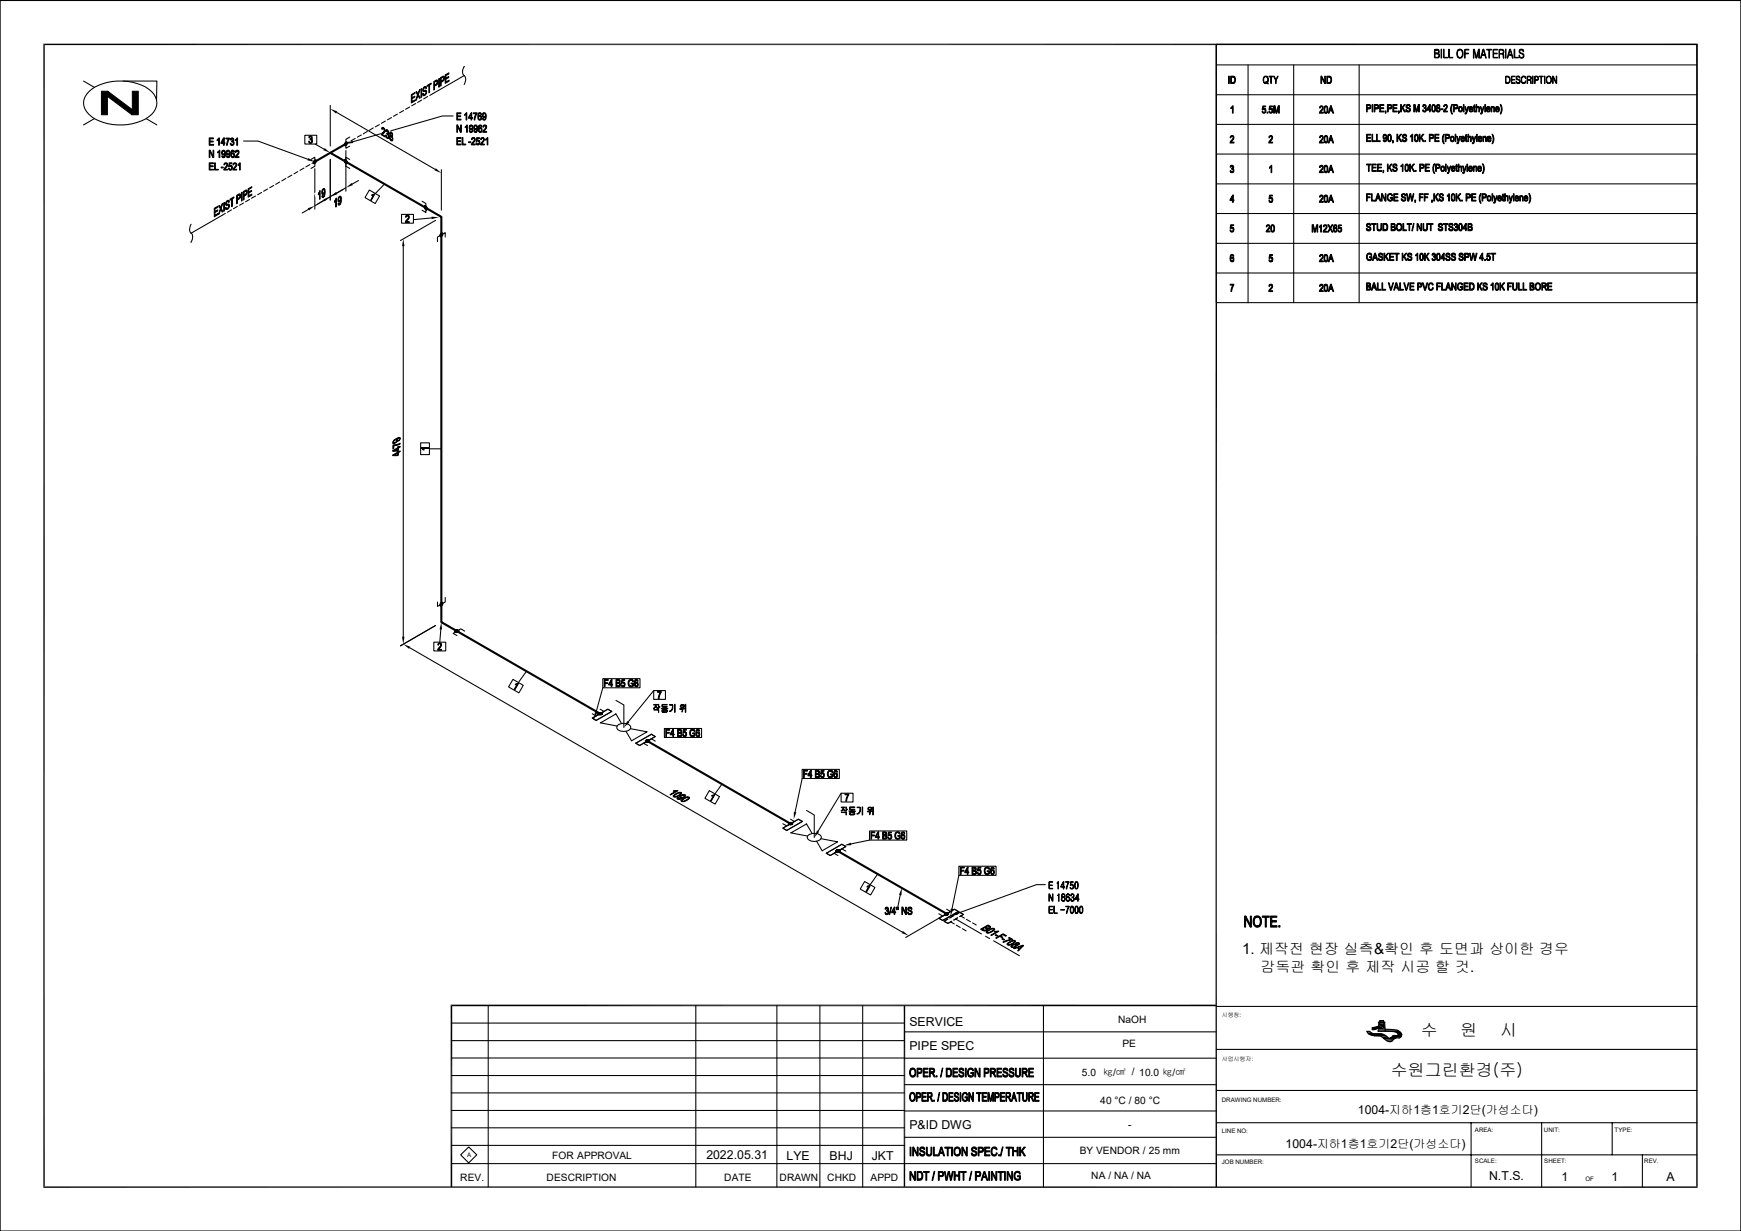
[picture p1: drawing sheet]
<svg xmlns="http://www.w3.org/2000/svg" width="420mm" height="297mm" viewBox="0 0 420 297" stroke-linecap="round" stroke-linejoin="round" font-family="sans-serif">
<defs><g id="words">
<g font-size="4.1">
<text x="342.7" y="250">수</text>
<text x="352.3" y="250">원</text>
<text x="361.9" y="250">시</text>
<text x="335.5" y="259.7">수원그린환경(주)</text>
</g>
<text font-size="3.7" x="299.6" y="230.2">1. 제작전 현장 실측&amp;확인 후 도면과 상이한 경우</text>
<text font-size="3.6" x="304.1" y="234.6">감독관 확인 후 제작 시공 할 것.</text>
<g font-size="3">
<text x="219.4" y="247.5">SERVICE</text>
<text x="219.4" y="253.3">PIPE SPEC</text>
<text x="327.6" y="268.8">1004-지하1층1호기2단(가성소다)</text>
<text x="219.4" y="272.3">P&amp;ID DWG</text>
<text x="170.4" y="279.7">2022.05.31</text>
<text x="189.7" y="279.8">LYE</text>
<text x="200.1" y="279.8">BHJ</text>
<text x="210.3" y="279.8">JKT</text>
<text x="310.1" y="276.9">1004-지하1층1호기2단(가성소다)</text>
<text x="359.2" y="284.8">N.T.S.</text>
<text x="376.7" y="285">1</text>
<text x="388.8" y="285">1</text>
<text x="402" y="285">A</text>
</g>
<g font-size="2.5">
<text x="269.7" y="246.9">NaOH</text>
<text x="270.8" y="252.7">PE</text>
<text x="261" y="259.6">5.0</text>
<text x="265.4" y="266.4">40 °C / 80 °C</text>
<text x="272.2" y="272.1">-</text>
<text x="133.2" y="279.5">FOR APPROVAL</text>
<text x="260.5" y="278.5">BY VENDOR / 25 mm</text>
<text x="111" y="284.9">REV.</text>
<text x="131.9" y="284.9">DESCRIPTION</text>
<text x="174.7" y="284.9">DATE</text>
<text x="188" y="284.9">DRAWN</text>
<text x="199.6" y="284.9">CHKD</text>
<text x="210" y="284.9">APPD</text>
<text x="263.2" y="284.5">NA / NA / NA</text>
</g>
<text font-size="2.4" x="266.1" y="259.7">㎏/㎠ / 10.0 ㎏/㎠</text>
<g font-size="1.5">
<text x="294.7" y="265.8">DRAWING NUMBER:</text>
<text x="294.7" y="273.3">LINE NO:</text>
<text x="355.8" y="273">AREA:</text>
<text x="372.5" y="273">UNIT:</text>
<text x="389.5" y="273">TYPE:</text>
<text x="112.7" y="279.2">A</text>
<text x="294.7" y="280.8">JOB NUMBER:</text>
<text x="355.8" y="280.5">SCALE:</text>
<text x="372.5" y="280.5">SHEET:</text>
<text x="396.6" y="280.7">REV.</text>
<text x="382.5" y="285">OF</text>
</g>
<g font-size="1.4">
<text x="294.7" y="245.5">시행청:</text>
<text x="294.7" y="255.9">사업시행자:</text>
</g>
</g></defs>
<g fill="#000" stroke="#000" stroke-width=".24">
<path d="M296.9 18.4l1 .1-.8 .1v1.3h.8l-.3 .2-.7 .1z" fill-rule="evenodd"/>
<path d="M297.3 18.6l.6 .1 .1 .9-.1 .3h-.8h.5l.3-.4-.1-.7z" fill-rule="evenodd"/>
<path d="M305 18.5l.4-.2 .3 .2h-.6l-.3 .5 .1 .7 .5 .3h-.4l-.3-.5v-.5z" fill-rule="evenodd"/>
<path d="M305.4 19.6l.4 .3 .1 .4-.3-.2-.6-.1h.6z" fill-rule="evenodd"/>
<path d="M305.4 18.5h.3l.2 .3 .1 .5-.2 .6h-.1l.2-.5-.1-.6z" fill-rule="evenodd"/>
<path d="M306.2 18.4h.9l-.4 .1v1.7l-.1-1.7h-.4z" fill-rule="evenodd"/>
<path d="M307.3 18.4h.1l.4 .8-.1 .1z" fill-rule="evenodd"/>
<path d="M308.2 18.4h.1a1.96 1.96 0 0 0-.5 1.7l-.1 .1a2.13 2.13 0 0 1 .5-1.8z" fill-rule="evenodd"/>
<path d="M318.6 18.4h.2v1.8h-.2z" fill-rule="evenodd"/>
<path d="M318.8 18.4l.8 1.4v.4l-.8-1.4z" fill-rule="evenodd"/>
<path d="M319.6 18.4h.1v1.8h-.1z" fill-rule="evenodd"/>
<path d="M320.1 18.4l1 .1-.8 .1v1.3h.8l-.3 .2-.7 .1z" fill-rule="evenodd"/>
<path d="M320.5 18.6l.6-.1 .1 .3v.8l-.1 .3h-.8h.5l.2-.3v-.7l-.2-.3z" fill-rule="evenodd"/>
<path d="M346.1 12l.7 .1h-.6v.7l.9 .2h-.9l.1 .8h-.3z" fill-rule="evenodd"/>
<path d="M346.1 11.9h.7l.3 .2 .1 .5-.2 .3-.8-.1h.6a.4 .4 0 0 0 .3-.4 .4 .4 0 0 0-.3-.3z" fill-rule="evenodd"/>
<path d="M346.8 13h.3l.1 .1-.1 .7-.1 .2-1-.2h.8l.3-.2a.42 .42 0 0 0-.3-.6z" fill-rule="evenodd"/>
<path d="M347.6 11.9h.2l-.1 2.2z" fill-rule="evenodd"/>
<path d="M348.2 11.9h.2v1.9h.8v.2l-1-.2z" fill-rule="evenodd"/>
<path d="M349.5 11.9h.1v1.9h.9v.2l-1-.1z" fill-rule="evenodd"/>
<path d="M351.6 12.1l.6-.1-.3 .1-.3 .4v.8l.3 .5 .7 .1-.2 .1h-.4l-.5-.4-.1-.6z" fill-rule="evenodd"/>
<path d="M351.8 12l.6-.1 .4 .5 .1 .9-.3 .6h-.4l.3-.1 .3-.4v-.9l-.4-.4z" fill-rule="evenodd"/>
<path d="M353.4 11.9l1 .1-1 .1v.7l.9 .1-.9 .1v1.1z" fill-rule="evenodd"/>
<path d="M355.4 11.9h.2l.1 .2h-.1l-.1 2z" fill-rule="evenodd"/>
<path d="M355.6 12.1h.1l.4 1.8z" fill-rule="evenodd"/>
<path d="M356.6 12.1h.1l-.5 2z" fill-rule="evenodd"/>
<path d="M356.7 11.9h.2l-.1 2.2z" fill-rule="evenodd"/>
<path d="M357.7 12l.1 .1-.3 1.1 .7 .1h-.7l-.3 .8z" fill-rule="evenodd"/>
<path d="M357.8 11.9h.2l.5 2.2-.3-.8-.7-.1h.7z" fill-rule="evenodd"/>
<path d="M358.6 11.9h1.2v.2h-.5l-.1 2v-2h-.6z" fill-rule="evenodd"/>
<path d="M360.2 12l1.1-.1-1 .2v.7l.9 .1-.9 .1v.8h1v.2l-1.1-.2z" fill-rule="evenodd"/>
<path d="M361.7 11.9l.9 .1-.9 .1v.8l.9 .1h-.9v1.1z" fill-rule="evenodd"/>
<path d="M362.3 13l.4 .1 .1 1-.2-.9z" fill-rule="evenodd"/>
<path d="M362.3 12.1l.5 .1-.1 .6-1 .1h.6a.43 .43 0 0 0 .4-.4 .43 .43 0 0 0-.4-.4z" fill-rule="evenodd"/>
<path d="M363.2 11.9h.1l-.1 2.2z" fill-rule="evenodd"/>
<path d="M363.3 18.4l.7 .1-.7 .1 .1 1.4-.2-.1z" fill-rule="evenodd"/>
<path d="M363.6 18.5l.6 .2 .1 .9-.4 .5h-.6l-.1-.1h.6l.4-.4-.1-.8z" fill-rule="evenodd"/>
<path d="M364.2 12l.1 .1-.3 1.1 .7 .1h-.8l-.3 .8z" fill-rule="evenodd"/>
<path d="M364.2 12l.2-.1 .6 2.2-.3-.8-.7-.1h.6l-.3-1.1z" fill-rule="evenodd"/>
<path d="M365.3 11.9h.1v1.9h.9v.2l-1-.1z" fill-rule="evenodd"/>
<path d="M364.7 18.4h.8l-.8 .1v.7h.8l-.8 .1v.6l.8 .1v.1h-.9z" fill-rule="evenodd"/>
<path d="M365.7 19.6l.3 .4 .6 .1-.6 .1z" fill-rule="evenodd"/>
<path d="M365.8 18.5l.4-.2 .3 .2h-.3a.36 .36 0 0 0-.3 .4 .36 .36 0 0 0 .5 .3l.3 .5-.1 .3h-.4a.42 .42 0 0 0 .4-.5 .42 .42 0 0 0-.6-.3l-.2-.2z" fill-rule="evenodd"/>
<path d="M366.4 13.3l.3 .5 .8 .1-.4 .2-.5-.2z" fill-rule="evenodd"/>
<path d="M366.2 18.5h.3l.1 .3z" fill-rule="evenodd"/>
<path d="M366.6 12l.3-.1 .5 .1h-.4a.44 .44 0 0 0-.4 .5 .44 .44 0 0 0 .6 .4l.4 .2v.5l-.1 .3h-.4a.51 .51 0 0 0 .3-.7 .51 .51 0 0 0-.6-.3l-.3-.3z" fill-rule="evenodd"/>
<path d="M367 12h.4l.1 .5z" fill-rule="evenodd"/>
<path d="M367.2 18.5l.3-.2 .4 .2h-.5l-.3 .5v.7l.4 .3h-.3l-.3-.5z" fill-rule="evenodd"/>
<path d="M367.5 18.5h.4l.2 .4-.3-.4z" fill-rule="evenodd"/>
<path d="M367.2 20h.5l.4-.4-.3 .5z" fill-rule="evenodd"/>
<path d="M368.5 18.4l.8 .1h-.8v.7l.7 .1h-.7l-.1 .9z" fill-rule="evenodd"/>
<path d="M369 19.3l.3 .1 .1 .8-.2-.7z" fill-rule="evenodd"/>
<path d="M369 18.5h.3l.1 .6-.9 .1 .7-.1a.35 .35 0 0 0 .1-.4 .35 .35 0 0 0-.3-.2z" fill-rule="evenodd"/>
<path d="M369.7 18.4h.1v1.8z" fill-rule="evenodd"/>
<path d="M370.2 18.4l.8 .1h-.7v.7l.7 .1h-.7v.9z" fill-rule="evenodd"/>
<path d="M370.8 18.5l.3 .1v.6h-.8l.7-.1v-.4z" fill-rule="evenodd"/>
<path d="M371.3 18.5l1-.1-.4 .1-.1 1.7-.1-1.7z" fill-rule="evenodd"/>
<path d="M372.6 18.4h.1v1.8z" fill-rule="evenodd"/>
<path d="M373.3 18.5h.3l-.4 .3-.1 .8 .4 .4h.5l-.2 .2h-.4l-.4-.5v-.7z" fill-rule="evenodd"/>
<path d="M373.3 18.5l.5-.1 .3 .3 .2 .7-.3 .6h-.4l.5-.2v-1l-.3-.3z" fill-rule="evenodd"/>
<path d="M374.6 18.4l.2 .1-.1 1.7z" fill-rule="evenodd"/>
<path d="M374.6 18.6l.2-.1 .6 1.4h-.1z" fill-rule="evenodd"/>
<path d="M375.5 18.3v1.9l-.2-.3h.1z" fill-rule="evenodd"/>
<path d="M296.4 18.4h.1v1.8h-.1z" fill-rule="evenodd"/>
<path d="M296.9 26h.4l-.4 .2z" fill-rule="evenodd"/>
<path d="M296.9 40l.4-.1 .3 .2-.1 .5h-.4a.28 .28 0 0 0 .3-.3 .28 .28 0 0 0-.2-.3z" fill-rule="evenodd"/>
<path d="M296.8 32.9l.3-.2 .5 .2h-.5l-.3 .3z" fill-rule="evenodd"/>
<path d="M297.3 25.5h.2v1.8h-.2v-1.3l-.2-.1z" fill-rule="evenodd"/>
<path d="M297.2 32.9h.4l.1 .3-.7 1.1h.7v.2h-1l.8-1.2-.1-.3z" fill-rule="evenodd"/>
<path d="M304.5 26.8h.1l.2 .3h.5a.44 .44 0 0 1-.6 .2 .44 .44 0 0 1-.2-.5z" fill-rule="evenodd"/>
<path d="M304.7 26.2h.5z" fill-rule="evenodd"/>
<path d="M305 20l.6 .1z" fill-rule="evenodd"/>
<path d="M304.9 26.3h.4l.1 .2-.1 .6h-.4l.3-.2-.1-.5z" fill-rule="evenodd"/>
<path d="M304.6 25.6h.7v.2h-.5l-.1 .4 .6 .1-.8 .2z" fill-rule="evenodd"/>
<path d="M305.6 27.1h.3v.2h-.3z" fill-rule="evenodd"/>
<path d="M306.1 26.8h.2l.2 .3h.4l-.5 .2z" fill-rule="evenodd"/>
<path d="M306.2 32.9l.5-.2 .2 .2h-.4l-.4 .3z" fill-rule="evenodd"/>
<path d="M306.4 26.2h.5z" fill-rule="evenodd"/>
<path d="M306.7 39.9h.1v1.8h-.2v-1.4h-.2z" fill-rule="evenodd"/>
<path d="M306.5 26.3h.4l.1 .2-.1 .6h-.4l.3-.2v-.4z" fill-rule="evenodd"/>
<path d="M306.5 32.9h.4l.1 .4-.7 1h.7v.2h-.9l.7-1.3z" fill-rule="evenodd"/>
<path d="M306.3 25.6h.7v.2h-.6l-.1 .4 .6 .1-.8 .2z" fill-rule="evenodd"/>
<path d="M307.3 25.5h.3l-.2 1.8h-.1z" fill-rule="evenodd"/>
<path d="M307.6 25.5l.3 1.4-.1 .4-.4-1.5z" fill-rule="evenodd"/>
<path d="M308.6 25.5v1.8h-.2v-1.5z" fill-rule="evenodd"/>
<path d="M308.4 25.5h.2l-.6 1.8h-.2z" fill-rule="evenodd"/>
<path d="M318.4 25.7l.5-.2 .2 .2h-.5l-.1 .4-.2-.1z" fill-rule="evenodd"/>
<path d="M318.4 32.9l.2-.2 .5 .2h-.5l-.3 .3z" fill-rule="evenodd"/>
<path d="M318.4 40l.2-.1 .5 .1-.5 .1-.1 .3h-.2z" fill-rule="evenodd"/>
<path d="M318.8 25.7h.4v.5l-.7 .9h.7v.2h-.9l.7-1.1v-.3z" fill-rule="evenodd"/>
<path d="M318.8 32.9h.4v.5l-.7 .9h.7v.2h-.9l.7-1.2v-.3z" fill-rule="evenodd"/>
<path d="M319.5 25.7h.4l-.3 .5v.8l.3 .2h-.4l-.1-.4z" fill-rule="evenodd"/>
<path d="M319.5 32.9h.4l-.3 .4v.8l.3 .2h-.4l-.1-.3z" fill-rule="evenodd"/>
<path d="M319.7 25.6a.77 .77 0 0 1 .6 1.1v.2a.37 .37 0 0 1-.3 .4 .37 .37 0 0 1-.4-.1h.3l.2-.3v-1l-.6-.2z" fill-rule="evenodd"/>
<path d="M319.6 32.8l.4-.1 .3 .4v1l-.3 .4-.4-.2 .5-.1v-1.1l-.1-.2h-.5z" fill-rule="evenodd"/>
<path d="M319.6 40l.4-.1 .3 .4v1l-.4 .4-.3-.2 .5-.1v-1.1l-.1-.2z" fill-rule="evenodd"/>
<path d="M321 25.5h.1l-.3 1.1 .6 .2h-.6l-.2 .5h-.2z" fill-rule="evenodd"/>
<path d="M321.1 25.5l.6 1.8h-.2l-.1-.5-.6-.2h.5l-.2-.8z" fill-rule="evenodd"/>
<path d="M321 32.7h.1l-.3 1 .6 .3h-.6l-.2 .5h-.2z" fill-rule="evenodd"/>
<path d="M321.1 32.7l.6 1.8h-.2l-.1-.5-.6-.3h.5l-.2-.7z" fill-rule="evenodd"/>
<path d="M321 39.9h.1l-.3 1 .6 .2h-.6l-.2 .6h-.2z" fill-rule="evenodd"/>
<path d="M321.1 39.9l.6 1.8h-.2l-.1-.6-.6-.2h.5l-.2-.8z" fill-rule="evenodd"/>
<path d="M329.6 25.2h.8l.3 .2h-.9v.7h.8l-.8 .2v.7h-.2z" fill-rule="evenodd"/>
<path d="M330.2 25.4l.5 .1-.1 .6h-.8h.4a.32 .32 0 0 0 .3-.3 .32 .32 0 0 0-.3-.4z" fill-rule="evenodd"/>
<path d="M329.6 32.4h1.1v.2h-.9v.5h.8v.3h-.8v.6h.9v.2h-1.1z" fill-rule="evenodd"/>
<path d="M329.6 39.6h1.2v.2h-.5v1.6h-.2v-1.6h-.5z" fill-rule="evenodd"/>
<path d="M331 25.2h.2v1.8h-.2z" fill-rule="evenodd"/>
<path d="M331 32.4h.1v1.6h.8v.2h-.9z" fill-rule="evenodd"/>
<path d="M331 39.6h1v.2h-.9v.5h.8v.2h-.8v.6h.9v.3h-1z" fill-rule="evenodd"/>
<path d="M331.5 25.2h.8l.2 .2h-.8v.7h.8l-.8 .2v.7h-.2z" fill-rule="evenodd"/>
<path d="M332.1 32.4h.1v1.6h.8v.2h-.9z" fill-rule="evenodd"/>
<path d="M332.1 25.4l.5 .1-.1 .6h-.8h.4a.32 .32 0 0 0 .3-.3 .32 .32 0 0 0-.3-.4z" fill-rule="evenodd"/>
<path d="M332.3 39.6h1v.2h-.9v.5h.8v.2h-.8v.6h.9v.3h-1z" fill-rule="evenodd"/>
<path d="M333.8 32.6h.3l-.3 .3 .3 .5-.4-.1z" fill-rule="evenodd"/>
<path d="M332.8 25.2h1v.2h-.8v.6h.8v.2h-.8v.6h.9v.2h-1.1z" fill-rule="evenodd"/>
<path d="M333.7 33.8l.1-.1 .2 .3h.4l-.4 .2z" fill-rule="evenodd"/>
<path d="M333.8 32.5l.3-.1 .4 .2 .1 1-.2 .4h-.3l.3-.4v-.2l-.2-.1 .1-.5z" fill-rule="evenodd"/>
<path d="M333.8 33.4h.5a.33 .33 0 0 1-.2 .2 .33 .33 0 0 1-.3-.2z" fill-rule="evenodd"/>
<path d="M334.2 26.8h.1l-.1 .5z" fill-rule="evenodd"/>
<path d="M334.9 32.6h.3l-.2 .1-.1 .4v.7l.3 .2h-.3l-.1-.2z" fill-rule="evenodd"/>
<path d="M334.7 39.6h.2v1.8h-.2z" fill-rule="evenodd"/>
<path d="M334.9 32.6a.59 .59 0 0 1 .7 .1 .59 .59 0 0 1 .1 .7l-.1 .4a.39 .39 0 0 1-.2 .4 .39 .39 0 0 1-.5-.2h.5l.1-.9-.2-.5z" fill-rule="evenodd"/>
<path d="M334.7 25.2h.7l.3 .2h-.8v.7h.8l-.8 .2v.7h-.2z" fill-rule="evenodd"/>
<path d="M335.2 25.4h.5l.1 .3-.1 .4h-.8h.4a.32 .32 0 0 0 .3-.4 .32 .32 0 0 0-.4-.3z" fill-rule="evenodd"/>
<path d="M335.6 39.6h.2l-.9 1.1v-.2z" fill-rule="evenodd"/>
<path d="M335.9 33.9h.2l-.1 .6z" fill-rule="evenodd"/>
<path d="M336.1 39.7l.5-.2 .3 .3h-.4a.33 .33 0 0 0-.3 .4 .33 .33 0 0 0 .5 .1l.4 .4-.1 .5-.3 .2-.6-.2 .5-.1a.34 .34 0 0 0 .3-.4 .34 .34 0 0 0-.5-.2l-.1-.1a.47 .47 0 0 1-.2-.7z" fill-rule="evenodd"/>
<path d="M336.5 39.8h.4l.1 .3z" fill-rule="evenodd"/>
<path d="M336 25.2h1v.2h-.8v.6h.8v.2h-.8v.6h.9v.2h-1.1z" fill-rule="evenodd"/>
<path d="M337 32.4h.2v1.8h-.2z" fill-rule="evenodd"/>
<path d="M337.5 33.1l.7 1.1h-.3l-.5-.9z" fill-rule="evenodd"/>
<path d="M337.4 26.8h.2l-.2 .5z" fill-rule="evenodd"/>
<path d="M337.9 40h.4l-.3 .2z" fill-rule="evenodd"/>
<path d="M337.9 25.2h.2v1.8h-.2z" fill-rule="evenodd"/>
<path d="M337.9 32.4h.2l-.9 1.2v-.3z" fill-rule="evenodd"/>
<path d="M338.4 26l.6 1h-.2l-.5-.9z" fill-rule="evenodd"/>
<path d="M338.2 33.6h.2l.4 .4h-.4z" fill-rule="evenodd"/>
<path d="M338.3 39.6h.2v1.8h-.2v-1.4l-.3-.1z" fill-rule="evenodd"/>
<path d="M338.4 32.6l.2-.2 .6 .2h-.4a.26 .26 0 0 0-.3 .3 .26 .26 0 0 0 .3 .2l.5 .2v.6l-.3 .3-.6-.2h.6a.36 .36 0 0 0 .1-.5 .36 .36 0 0 0-.4-.2l-.4-.3z" fill-rule="evenodd"/>
<path d="M338.8 25.2h.2l-.9 1.2v-.3z" fill-rule="evenodd"/>
<path d="M339 39.8h.3l-.2 .2v.9l.2 .3h-.3l-.1-.3z" fill-rule="evenodd"/>
<path d="M338.8 32.6h.5v.3z" fill-rule="evenodd"/>
<path d="M339.1 26.4l.6 .4h-.4z" fill-rule="evenodd"/>
<path d="M339.1 39.6h.4l.3 .4v.9l-.3 .5-.5-.2 .5-.1 .1-1v-.3h-.6z" fill-rule="evenodd"/>
<path d="M339.3 25.3l.5-.1 .3 .2h-.6a.27 .27 0 0 0-.1 .4 .27 .27 0 0 0 .3 .2l.4 .1 .2 .4-.4 .5-.6-.2h.5a.35 .35 0 0 0 .3-.4 .35 .35 0 0 0-.5-.2l-.4-.3z" fill-rule="evenodd"/>
<path d="M339.7 25.4h.4l.1 .3z" fill-rule="evenodd"/>
<path d="M340.1 39.6h.1v1.8h-.1z" fill-rule="evenodd"/>
<path d="M340.2 32.9l.4-.1-.4 .3z" fill-rule="evenodd"/>
<path d="M340.6 32.4h.2v1.8h-.2v-1.4h-.2z" fill-rule="evenodd"/>
<path d="M341 39.6h.2l-1 1.1v-.2z" fill-rule="evenodd"/>
<path d="M341.3 25.2l.5 1.6-.2 .2-.4-1.5z" fill-rule="evenodd"/>
<path d="M341 25.2h.3l-.1 1.8h-.2z" fill-rule="evenodd"/>
<path d="M341.3 32.6h.4l-.2 .1-.1 .4v.7l.3 .2h-.4l-.1-.2z" fill-rule="evenodd"/>
<path d="M341.5 32.5v-.1a.86 .86 0 0 1 .6 1.3v.1a.39 .39 0 0 1-.3 .4 .39 .39 0 0 1-.4-.2h.4l.2-.6-.1-.7z" fill-rule="evenodd"/>
<path d="M342.1 25.2h.3l-.6 1.8h-.2z" fill-rule="evenodd"/>
<path d="M342.4 25.2v1.8h-.2v-1.5z" fill-rule="evenodd"/>
<path d="M342.3 32.4h.3v1.8h-.3z" fill-rule="evenodd"/>
<path d="M342.9 33.1l.6 1.1h-.2l-.5-.9z" fill-rule="evenodd"/>
<path d="M342.5 39.6h.8l.2 .2h-.8v.6h.8l-.8 .2v.8h-.2z" fill-rule="evenodd"/>
<path d="M343.3 25.4h.3l-.2 .3h-.2z" fill-rule="evenodd"/>
<path d="M343.2 26.5h.2l.2 .3h-.3z" fill-rule="evenodd"/>
<path d="M343.2 32.4h.3l-.9 1.2v-.3z" fill-rule="evenodd"/>
<path d="M343 39.8h.5l.1 .2-.1 .4h-.8h.4a.32 .32 0 0 0 .3-.3 .32 .32 0 0 0-.4-.3z" fill-rule="evenodd"/>
<path d="M343.5 26l.5 .1-.5 .1z" fill-rule="evenodd"/>
<path d="M343.3 25.4l.2-.2 .5 .2v.5l-.4 .1 .2-.2v-.3z" fill-rule="evenodd"/>
<path d="M343.7 33.9h.2v.3h-.2z" fill-rule="evenodd"/>
<path d="M343.7 26.1h.3l.1 .4-.1 .4-.4 .2-.3-.3h.5l.1-.5z" fill-rule="evenodd"/>
<path d="M343.8 39.6h1v.2h-.8v.5h.8v.2h-.8v.6h.8v.3h-1z" fill-rule="evenodd"/>
<path d="M345 25.2v1.2h-.6h.4z" fill-rule="evenodd"/>
<path d="M344.9 25.2h.1l-.6 1.2h.8l-.2 .6h-.2v-.4h-.6z" fill-rule="evenodd"/>
<path d="M344.8 32.4l1 .2h-.8v.6l.8 .1-.2 .1h-.6v.8h-.2z" fill-rule="evenodd"/>
<path d="M345.5 25.4h.3l-.2 .3v.8l.3 .3-.4 .1-.1-.4z" fill-rule="evenodd"/>
<path d="M345.4 32.6l.5 .1-.1 .6-.8-.1h.4a.32 .32 0 0 0 .3-.3 .32 .32 0 0 0-.3-.3z" fill-rule="evenodd"/>
<path d="M345.6 25.3l.3-.1 .3 .2v1.4a.36 .36 0 0 1-.7 .1l.4-.1 .2-.3v-.9z" fill-rule="evenodd"/>
<path d="M345.9 39.6l.2-.1-.3 .8 .1 1 .2 .6-.2-.1-.2-.7v-.8z" fill-rule="evenodd"/>
<path d="M346.3 39.6h.8l.2 .2h-.8v.6h.8l-.2 .2h-.6v.8h-.2z" fill-rule="evenodd"/>
<path d="M346.6 25.4l.4-.2 .3 .2h-.3a.28 .28 0 0 0-.3 .3 .28 .28 0 0 0 .3 .3h.3h-.2l.2 .1h-.4l-.2 .3 .1 .4h.2h-.5v-.5a.29 .29 0 0 0 .2-.2 .29 .29 0 0 0-.2-.3z" fill-rule="evenodd"/>
<path d="M346.1 32.4h1v.2h-.8v.5h.8v.3h-.8v.6h.9v.2h-1.1z" fill-rule="evenodd"/>
<path d="M347 25.4l.3 .1v.4l-.3 .1a.28 .28 0 0 0 .2-.3 .28 .28 0 0 0-.2-.3z" fill-rule="evenodd"/>
<path d="M346.9 26.1h.4l.1 .4-.1 .4-.3 .2-.4-.2 .6-.2-.1-.5z" fill-rule="evenodd"/>
<path d="M346.9 39.8l.5 .1-.1 .5h-.8h.4a.32 .32 0 0 0 .3-.3 .32 .32 0 0 0-.3-.3z" fill-rule="evenodd"/>
<path d="M347.6 26.2h.5v.3h-.5z" fill-rule="evenodd"/>
<path d="M348.3 32.4h.1l-.3 1.3 .3 1-.3-.2-.2-.8z" fill-rule="evenodd"/>
<path d="M348.3 25.4l.2-.2 .5 .2h-.4l-.2 .3h-.2z" fill-rule="evenodd"/>
<path d="M348.7 25.4h.3l.2 .4-.8 1h.8v.2h-1l.1-.4 .6-.6a.35 .35 0 0 0-.2-.6z" fill-rule="evenodd"/>
<path d="M348.6 32.4l1 .2h-.8v.6l.8 .1-.8 .1v.8h-.2z" fill-rule="evenodd"/>
<path d="M349.2 32.6h.4l.1 .2-.1 .5-.8-.1h.4a.32 .32 0 0 0 .3-.3 .32 .32 0 0 0-.3-.3z" fill-rule="evenodd"/>
<path d="M350 33.1l.4-.1-.3 .3v.6l.3 .1h-.4l-.1-.2z" fill-rule="evenodd"/>
<path d="M350.1 33l.3-.1 .4 .2v.7l-.2 .4-.6-.1 .5-.1 .1-.3v-.6z" fill-rule="evenodd"/>
<path d="M350.2 25.2h.2l-.3 .6v.8l.3 .9h-.2l-.3-.8 .1-.8z" fill-rule="evenodd"/>
<path d="M351 32.4h.2v1.8h-.2z" fill-rule="evenodd"/>
<path d="M350.6 25.2h.8l.2 .2h-.8v.7h.8l-.8 .2v.7h-.2z" fill-rule="evenodd"/>
<path d="M351.5 34.5h.3l-.3 .2z" fill-rule="evenodd"/>
<path d="M351.3 39.8l.2-.2v.4h.1l-.1 .2v.9h-.2v-.9h-.1z" fill-rule="evenodd"/>
<path d="M351.4 32.9h.1l.3 .7-.1 .6z" fill-rule="evenodd"/>
<path d="M351.2 25.4h.4l.1 .3-.1 .4h-.8h.4a.32 .32 0 0 0 .3-.4 .32 .32 0 0 0-.3-.3z" fill-rule="evenodd"/>
<path d="M352 25.9h.3l-.3 .4 .1 .4 .2 .1h-.4z" fill-rule="evenodd"/>
<path d="M351.8 39.6h.2v.6h.3l-.3 .3v.9h-.2z" fill-rule="evenodd"/>
<path d="M352.1 32.9h.2l-.5 1.6h-.3l.2-.1z" fill-rule="evenodd"/>
<path d="M352 25.9l.4-.2 .4 .3v.7l-.3 .3-.5-.2 .6-.1v-.6l-.2-.2z" fill-rule="evenodd"/>
<path d="M352.5 33h.4l-.3 .4h.8v.2h-.8v.3l.3 .1h-.4z" fill-rule="evenodd"/>
<path d="M352.5 33l.5-.1 .4 .5h-.8h.5v-.2z" fill-rule="evenodd"/>
<path d="M353 25.2h.2v1.8h-.2z" fill-rule="evenodd"/>
<path d="M352.5 34h.4l.2-.3 .3 .1-.4 .4z" fill-rule="evenodd"/>
<path d="M353.4 27.3h.4l-.3 .2z" fill-rule="evenodd"/>
<path d="M353.4 25.7h.1l.3 .8-.1 .5z" fill-rule="evenodd"/>
<path d="M353.6 32.6l.1-.2v.5h.2v.2h-.2l.2 .9-.3-.1v-.8h-.2z" fill-rule="evenodd"/>
<path d="M353.6 34h.3v.2z" fill-rule="evenodd"/>
<path d="M354.1 25.7h.2l-.5 1.6h-.3z" fill-rule="evenodd"/>
<path d="M354.1 32.4h.2v.6l.2 .1-.2 .1v1h-.2z" fill-rule="evenodd"/>
<path d="M354.5 25.9h.3l-.2 .3h.7v.2h-.8l.1 .3 .3 .1-.5-.1z" fill-rule="evenodd"/>
<path d="M354.4 32.9a.36 .36 0 0 1 .4 0 .36 .36 0 0 1 .1 .5v.8h-.1v-1z" fill-rule="evenodd"/>
<path d="M354.5 25.8l.6-.1 .2 .5h-.7h.5v-.1l-.2-.2z" fill-rule="evenodd"/>
<path d="M354.5 26.8l.8-.2-.3 .4z" fill-rule="evenodd"/>
<path d="M355.2 34.5h.4l-.4 .2z" fill-rule="evenodd"/>
<path d="M355.1 32.9h.2l.3 .9-.1 .4z" fill-rule="evenodd"/>
<path d="M355.6 25.4l.1-.1v.4h.2l-.2 .2 .2 .9h-.3v-.9h-.2z" fill-rule="evenodd"/>
<path d="M355.6 26.8h.3v.2h-.2z" fill-rule="evenodd"/>
<path d="M355.9 32.9h.1l-.4 1.5-.3 .1 .1-.1z" fill-rule="evenodd"/>
<path d="M356.2 32.4h.2v1.8h-.2z" fill-rule="evenodd"/>
<path d="M356.1 25.2h.1v.7h.3l-.2 .1-.1 1h-.1z" fill-rule="evenodd"/>
<path d="M356.3 25.8l.4-.1 .2 .2v1.1h-.2v-1z" fill-rule="evenodd"/>
<path d="M356.7 33.1l.3-.1-.3 .4h.8v.2h-.8l.3 .4h-.3z" fill-rule="evenodd"/>
<path d="M356.7 33l.6-.1 .2 .5h-.8h.6l-.1-.3z" fill-rule="evenodd"/>
<path d="M357.2 27.3h.3l-.1 .2z" fill-rule="evenodd"/>
<path d="M357.1 25.7h.2l.2 .9v.4z" fill-rule="evenodd"/>
<path d="M356.7 34h.4l.2-.3a.28 .28 0 0 1 .1 .4 .28 .28 0 0 1-.4 .1z" fill-rule="evenodd"/>
<path d="M357.6 39.5l.2 .2 .3 .6v.8l-.4 .8h-.1l.2-.6 .1-1z" fill-rule="evenodd"/>
<path d="M357.7 32.9l.4 .2-.2 1.1h-.2z" fill-rule="evenodd"/>
<path d="M357.9 33l.3 .1z" fill-rule="evenodd"/>
<path d="M357.8 25.7h.2l-.5 1.6h-.2l.1-.1z" fill-rule="evenodd"/>
<path d="M358.2 25.2h.2v1.8h-.2z" fill-rule="evenodd"/>
<path d="M357.9 33l.2-.1 .4 .1 .1 1.2h-.2v-1.1z" fill-rule="evenodd"/>
<path d="M358.6 25.9h.4l-.3 .3h.8v.2h-.8l.1 .3 .2 .1h-.4z" fill-rule="evenodd"/>
<path d="M358.9 33.1l.3-.1-.3 .4h.8v.2h-.8l.3 .4-.4-.1z" fill-rule="evenodd"/>
<path d="M358.7 25.8l.5-.1 .3 .5h-.8h.6l-.1-.3z" fill-rule="evenodd"/>
<path d="M358.9 33l.6-.1 .2 .5h-.8h.6l-.1-.3z" fill-rule="evenodd"/>
<path d="M358.7 26.8l.8-.2-.3 .4z" fill-rule="evenodd"/>
<path d="M358.9 34h.4l.2-.3a.28 .28 0 0 1 .1 .4 .28 .28 0 0 1-.4 .1z" fill-rule="evenodd"/>
<path d="M359.7 25.7l.3 .2-.1 .2v.9h-.2z" fill-rule="evenodd"/>
<path d="M359.9 25.9h.2z" fill-rule="evenodd"/>
<path d="M359.9 32.4l.2 .1 .3 .8-.1 .7-.3 .7-.1-.1 .3-1.2z" fill-rule="evenodd"/>
<path d="M359.9 25.8h.1a.38 .38 0 0 1 .4 0 .38 .38 0 0 1 .2 .4v.8h-.3v-1z" fill-rule="evenodd"/>
<path d="M360.8 25.9h.4l-.3 .3h.8v.2h-.8l.1 .3 .2 .1h-.4v-.1z" fill-rule="evenodd"/>
<path d="M360.9 25.8l.5-.1 .3 .5h-.8h.6v-.2z" fill-rule="evenodd"/>
<path d="M360.9 26.8l.8-.2-.3 .4z" fill-rule="evenodd"/>
<path d="M361.9 25.2l.3 .3 .2 .7-.4 1.3h-.1l.3-.7v-.8z" fill-rule="evenodd"/>
<path d="M296.8 40h.4l-.4 .3z" fill-rule="evenodd"/>
<path d="M296.8 41.2l.1-.1 .3 .4h-.4z" fill-rule="evenodd"/>
<path d="M296.7 55.5h.2l.2 .3 .4 .1-.4 .1z" fill-rule="evenodd"/>
<path d="M297.1 40.6l.5 .2h-.5z" fill-rule="evenodd"/>
<path d="M297 54.9h.5z" fill-rule="evenodd"/>
<path d="M297.3 47.1h.2l-.6 1.1h.8l-.2 .6h-.2v-.4h-.6z" fill-rule="evenodd"/>
<path d="M297.5 47.1v1.1h-.6h.4v-.8z" fill-rule="evenodd"/>
<path d="M297.2 40.8h.4v.5l-.2 .3-.4 .1-.2-.2h.5l.2-.2-.1-.4z" fill-rule="evenodd"/>
<path d="M297.2 55l.4-.1v.2l-.1 .7h-.3l.3-.2-.1-.5z" fill-rule="evenodd"/>
<path d="M296.9 54.2h.7v.2h-.5l-.1 .5h.6l-.8 .3z" fill-rule="evenodd"/>
<path d="M305.6 54.4l.5-.2 .2 .2h-.5l-.3 .3z" fill-rule="evenodd"/>
<path d="M306.1 48.3l.4 .4h.4l-.5 .2z" fill-rule="evenodd"/>
<path d="M305.9 54.4h.4l.1 .4-.7 1h.7v.2h-1l.8-1.3z" fill-rule="evenodd"/>
<path d="M306.3 40.3h.3l-.3 .3z" fill-rule="evenodd"/>
<path d="M306.3 47.8h.6z" fill-rule="evenodd"/>
<path d="M306.7 54.4h.3l-.3 .3v.8l.3 .3h-.3l-.1-.2z" fill-rule="evenodd"/>
<path d="M306.5 47.8h.4l.1 .2-.1 .7h-.4l.3-.3v-.4z" fill-rule="evenodd"/>
<path d="M306.3 47.1h.7v.2h-.6l-.1 .5h.6l-.8 .2z" fill-rule="evenodd"/>
<path d="M306.7 54.4l.5-.2 .3 .5-.1 1-.3 .3-.4-.2h.4l.2-.2v-1l-.2-.2z" fill-rule="evenodd"/>
<path d="M316.5 54.2h.3l-.1 1.8h-.2z" fill-rule="evenodd"/>
<path d="M316.8 54.2l.4 1.5-.1 .3-.4-1.5z" fill-rule="evenodd"/>
<path d="M317.6 54.2h.3l-.6 1.8h-.2z" fill-rule="evenodd"/>
<path d="M317.9 54.2v1.8h-.2v-1.5z" fill-rule="evenodd"/>
<path d="M318.3 54.7l.3-.1-.3 .3z" fill-rule="evenodd"/>
<path d="M318.4 47.2l.4-.2 .3 .2h-.5l-.1 .4-.2-.1z" fill-rule="evenodd"/>
<path d="M318.6 54.3l.2-.1v1.8h-.2v-1.4h-.3z" fill-rule="evenodd"/>
<path d="M318.8 40l.4 .1v.5l-.7 .8h.7v.3h-.9l.6-1.1a.35 .35 0 0 0-.1-.6z" fill-rule="evenodd"/>
<path d="M318.8 47.2h.4v.6l-.7 .8h.7v.2h-.9l.7-1.1v-.4z" fill-rule="evenodd"/>
<path d="M319.5 40h.4l-.3 .5v.8l.3 .2h-.3l-.2-.4z" fill-rule="evenodd"/>
<path d="M319.5 47.3l.4-.1-.3 .5v.8l.3 .2h-.4l-.1-.2z" fill-rule="evenodd"/>
<path d="M319.3 54.4l.2-.2 .5 .2h-.4l-.4 .3z" fill-rule="evenodd"/>
<path d="M319.6 47.1h.4l.3 .4v.9l-.3 .5-.4-.2 .5-.2v-1l-.1-.3h-.5z" fill-rule="evenodd"/>
<path d="M319.7 54.4h.4v.5l-.7 .9h.7v.2h-.9l.8-1.2-.1-.4z" fill-rule="evenodd"/>
<path d="M320.3 54.2h.2l1.1 1.8h-.3z" fill-rule="evenodd"/>
<path d="M320.8 55.1v.3l-.3 .6h-.2z" fill-rule="evenodd"/>
<path d="M321 47.1h.1l-.3 1 .6 .2h-.6l-.2 .5h-.2z" fill-rule="evenodd"/>
<path d="M321.1 47.1l.6 1.7h-.2l-.1-.5-.6-.2h.5l-.2-.8z" fill-rule="evenodd"/>
<path d="M321.3 54.2h.2l-.5 .9-.1-.3z" fill-rule="evenodd"/>
<path d="M321.7 54.5l.4-.1-.3 .3v.4h.2a.48 .48 0 0 0 0 .7h.5l-.5 .2-.3-.2z" fill-rule="evenodd"/>
<path d="M321.9 55l.1-.1 .5 .1z" fill-rule="evenodd"/>
<path d="M321.9 54.3h.5l.1 .4z" fill-rule="evenodd"/>
<path d="M322.1 55h.4v.2v.6h-.4h.2l.1-.4z" fill-rule="evenodd"/>
<path d="M322.7 55.5h.2l.2 .3h.5l-.3 .2a.45 .45 0 0 1-.6-.5z" fill-rule="evenodd"/>
<path d="M323 54.9h.5z" fill-rule="evenodd"/>
<path d="M323.2 55l.4 .1v.7h-.4l.3-.2a.38 .38 0 0 0-.3-.6z" fill-rule="evenodd"/>
<path d="M322.9 54.3h.7v.1h-.6v.5l.6 .1-.8 .2z" fill-rule="evenodd"/>
<path d="M329.6 55.1h.2l.1 .4h.3h-.5z" fill-rule="evenodd"/>
<path d="M329.8 54l.5-.1 .3 .2h-.4a.29 .29 0 0 0-.4 .3 .29 .29 0 0 0 .4 .3l.4 .2 .1 .6-.3 .2-.7-.2h.5a.36 .36 0 0 0 .3-.5 .36 .36 0 0 0-.5-.2l-.4-.3z" fill-rule="evenodd"/>
<path d="M329.6 46.7h1v.2h-.8v.6h.7v.2h-.7v.8h-.2z" fill-rule="evenodd"/>
<path d="M330.2 54.1h.4l.1 .3h-.2z" fill-rule="evenodd"/>
<path d="M330.8 46.7h.2v1.6h.7v.2h-.9z" fill-rule="evenodd"/>
<path d="M330.9 53.9h1.1v.2h-.5v1.6h-.2v-1.6h-.4z" fill-rule="evenodd"/>
<path d="M332.2 53.9h.2v1.4l.3 .2-.5-.1z" fill-rule="evenodd"/>
<path d="M332.3 46.7h.2l-.3 1.1 .5 .2h-.6l-.1 .5h-.2z" fill-rule="evenodd"/>
<path d="M332.5 46.7l.6 1.8h-.2l-.2-.5-.5-.2h.5l-.3-.9z" fill-rule="evenodd"/>
<path d="M333.1 53.9h.2l-.1 1.6-.3 .2h-.5l-.1-.2h.6l.2-.2z" fill-rule="evenodd"/>
<path d="M333.2 46.7h.3l-.1 1.8h-.2z" fill-rule="evenodd"/>
<path d="M333.5 46.7l.7 1.4v.4l-.8-1.4z" fill-rule="evenodd"/>
<path d="M333.6 41.1h.2l-.1 .6z" fill-rule="evenodd"/>
<path d="M333.6 53.9l1 .2h-.8v1.4h.8l-.3 .2h-.7z" fill-rule="evenodd"/>
<path d="M334.2 46.7h.1v1.8h-.1z" fill-rule="evenodd"/>
<path d="M334.1 54.1h.5l.1 .3-.1 1.1h-.8h.5l.3-.4-.1-.7z" fill-rule="evenodd"/>
<path d="M335.1 40.4l.1-.1 .6 1.1h-.2z" fill-rule="evenodd"/>
<path d="M334.9 46.8l.4-.1 .5 .2h-.7l-.2 .4v.8l.5 .2h-.6l-.2-.4v-.6z" fill-rule="evenodd"/>
<path d="M335.4 46.9h.4l.1 .3-.2 .1z" fill-rule="evenodd"/>
<path d="M335.4 47.6h.6v.7l-.6 .3-.5-.2 .8-.2v-.4h-.3z" fill-rule="evenodd"/>
<path d="M335.6 53.9h.7l.2 .2h-.8v.6h.7l.1 .2h-.8v.6h.8l-.2 .2h-.7z" fill-rule="evenodd"/>
<path d="M336 40.8l.6 .3h-.6z" fill-rule="evenodd"/>
<path d="M336 54.1l.6 .1-.2 .5h-.7h.3a.27 .27 0 0 0 .4-.3 .27 .27 0 0 0-.4-.3z" fill-rule="evenodd"/>
<path d="M336.1 54.9h.4l.1 .1-.1 .5h-.8h.4a.3 .3 0 0 0 .3-.4 .3 .3 0 0 0-.3-.2z" fill-rule="evenodd"/>
<path d="M337.1 54.1h.4l-.4 .3v.8l.3 .3h.5l-.2 .2h-.5l-.3-.4-.1-.8z" fill-rule="evenodd"/>
<path d="M336.2 46.7h1v.2h-.8v.6h.8v.2h-.8v.6h.9v.2h-1.1z" fill-rule="evenodd"/>
<path d="M337.1 54l.6-.1 .3 .2 .2 .8-.2 .6h-.5l.4-.3v-.9z" fill-rule="evenodd"/>
<path d="M338 48l.2-.1 .1 .3 .3 .1h-.4z" fill-rule="evenodd"/>
<path d="M338.2 46.9l.4-.2 .4 .2h-.4a.32 .32 0 0 0-.3 .4 .32 .32 0 0 0 .5 .2l.3 .3v.4l-.4 .4-.5-.2 .4-.1a.36 .36 0 0 0 .4-.4 .36 .36 0 0 0-.5-.2l-.4-.4z" fill-rule="evenodd"/>
<path d="M338.4 53.9h.2v1.6h.7v.2h-.9z" fill-rule="evenodd"/>
<path d="M338.6 46.9h.4l.1 .3z" fill-rule="evenodd"/>
<path d="M339.3 46.7h.2l.2 1.3-.1 .5z" fill-rule="evenodd"/>
<path d="M340.1 46.7h.2l-.4 1.8h-.3z" fill-rule="evenodd"/>
<path d="M340.3 46.7l.3 1.4-.1 .4-.3-1.4z" fill-rule="evenodd"/>
<path d="M339.4 53.9h1.1v.2h-.4v1.6h-.2v-1.6h-.5z" fill-rule="evenodd"/>
<path d="M341 53.9h.1l-.4 1.8h-.1z" fill-rule="evenodd"/>
<path d="M340.5 40.4l.1-.1 .6 1.1h-.2z" fill-rule="evenodd"/>
<path d="M340.9 46.7h.2l-.4 1.8h-.2z" fill-rule="evenodd"/>
<path d="M341.4 41.1h.2v.3h-.2z" fill-rule="evenodd"/>
<path d="M341.3 48.3h.2l-.1 .6z" fill-rule="evenodd"/>
<path d="M341.8 53.9h.2v1.8h-.2z" fill-rule="evenodd"/>
<path d="M342 53.9l.8 1.4v.4l-.8-1.4z" fill-rule="evenodd"/>
<path d="M342.8 53.9h.1v1.8h-.1z" fill-rule="evenodd"/>
<path d="M342.4 46.7h.9v.2h-.7v.6h.6v.2h-.6v.8h-.2z" fill-rule="evenodd"/>
<path d="M343.3 53.9h.2v1.3l.3 .3h-.4l-.1-.2z" fill-rule="evenodd"/>
<path d="M344.2 53.9h.2l-.1 1.5-.1 .2-.5 .1-.3-.2h.6l.2-.3z" fill-rule="evenodd"/>
<path d="M343.6 46.7h1v.2h-.9v.6h.7v.2h-.7v.8h-.1z" fill-rule="evenodd"/>
<path d="M345.4 48.3h.2l-.2 .6z" fill-rule="evenodd"/>
<path d="M344.6 53.9h1.1v.2h-.5v1.6h-.1v-1.6h-.5z" fill-rule="evenodd"/>
<path d="M345.9 46.7h.2v1.8h-.2z" fill-rule="evenodd"/>
<path d="M346.4 47.5l.6 1h-.2l-.5-.9z" fill-rule="evenodd"/>
<path d="M346.8 46.7h.2l-.9 1.2v-.3z" fill-rule="evenodd"/>
<path d="M346.9 55.1h.2l.4 .4h-.5z" fill-rule="evenodd"/>
<path d="M347.1 48l.2-.1 .4 .4h-.4z" fill-rule="evenodd"/>
<path d="M347.1 54l.5-.1 .3 .2h-.4a.29 .29 0 0 0-.3 .4 .29 .29 0 0 0 .4 .2l.3 .1 .2 .5-.4 .4-.7-.2h.5a.33 .33 0 0 0 .3-.4 .33 .33 0 0 0-.4-.2l-.4-.3z" fill-rule="evenodd"/>
<path d="M347.6 40.3l.4-.1-.3 .4 .1 .4 .2 .2-.4-.1z" fill-rule="evenodd"/>
<path d="M347.3 46.9l.4-.2 .4 .2h-.5a.31 .31 0 0 0-.2 .5 .31 .31 0 0 0 .5 .1l.3 .2v.5l-.4 .4-.5-.2 .4-.1a.36 .36 0 0 0 .4-.4 .36 .36 0 0 0-.5-.2l-.4-.4z" fill-rule="evenodd"/>
<path d="M347.5 54.1h.4l.1 .3h-.2l-.1-.3z" fill-rule="evenodd"/>
<path d="M347.7 40.1l.5-.1 .2 .3 .1 .7-.3 .4-.5-.2 .5-.1 .1-.7z" fill-rule="evenodd"/>
<path d="M347.7 46.9h.4l.1 .3z" fill-rule="evenodd"/>
<path d="M348.7 39.6h.2v1.8h-.2z" fill-rule="evenodd"/>
<path d="M349.1 41.6l.4 .1-.3 .2z" fill-rule="evenodd"/>
<path d="M349.1 40h.1l.3 .9v.5z" fill-rule="evenodd"/>
<path d="M349.1 47.2l.4-.1-.3 .3z" fill-rule="evenodd"/>
<path d="M348.2 53.9h1.1v.2h-.4v1.6h-.2v-1.6h-.5z" fill-rule="evenodd"/>
<path d="M349.5 46.7l.1 1.8h-.1v-1.4h-.3z" fill-rule="evenodd"/>
<path d="M349.5 55.1h.1l.1 .3 .4 .1h-.5z" fill-rule="evenodd"/>
<path d="M349.8 40h.2l-.5 1.6-.2 .1z" fill-rule="evenodd"/>
<path d="M349.6 54l.6-.1 .2 .2h-.4a.3 .3 0 0 0-.3 .4 .3 .3 0 0 0 .4 .2l.4 .2 .1 .5-.4 .3-.6-.2h.5a.36 .36 0 0 0 .2-.5 .36 .36 0 0 0-.5-.2l-.3-.3z" fill-rule="evenodd"/>
<path d="M350.2 40.3l.4-.1-.3 .4h.7v.2h-.7l.3 .4-.5-.1z" fill-rule="evenodd"/>
<path d="M350.2 46.9h.4l-.3 .4v.9l.3 .1-.4 .1-.1-.4z" fill-rule="evenodd"/>
<path d="M350 54.1h.4l.1 .3h-.1z" fill-rule="evenodd"/>
<path d="M350.3 40.1l.4-.1 .3 .6h-.7h.6l-.2-.3z" fill-rule="evenodd"/>
<path d="M350.3 46.9l.4-.2 .3 .5-.1 1.1-.3 .3-.4-.2 .5-.1 .1-1.1-.2-.3z" fill-rule="evenodd"/>
<path d="M350.2 41.2h.4l.4-.3-.3 .5z" fill-rule="evenodd"/>
<path d="M350.9 54.1h.3l-.3 .3h-.1z" fill-rule="evenodd"/>
<path d="M350.8 55.2l.4 .3h-.3z" fill-rule="evenodd"/>
<path d="M351.1 54.7l.5 .1-.5 .1z" fill-rule="evenodd"/>
<path d="M350.9 54.1a.44 .44 0 0 1 .6 0 .44 .44 0 0 1 0 .6h-.3a.28 .28 0 0 0 .3-.3 .28 .28 0 0 0-.3-.3z" fill-rule="evenodd"/>
<path d="M351.2 46.7h.3v1.8h-.3z" fill-rule="evenodd"/>
<path d="M351.2 54.8h.4l.1 .4-.3 .5-.5-.2h.3a.37 .37 0 0 0 .3-.3 .37 .37 0 0 0-.3-.4z" fill-rule="evenodd"/>
<path d="M351.3 41.1h.3l.1 .3z" fill-rule="evenodd"/>
<path d="M351.8 47.5l.6 1h-.2l-.5-.9z" fill-rule="evenodd"/>
<path d="M352 54.1h.3l-.3 .3v.8l.3 .3-.4-.1z" fill-rule="evenodd"/>
<path d="M352 40.2l.1-.1a.37 .37 0 0 1 .4 0 .37 .37 0 0 1 .1 .4v.9h-.1l-.1-1.1z" fill-rule="evenodd"/>
<path d="M352 54h.6l.2 .4v.8l-.3 .5-.5-.2 .6-.1v-1l-.2-.3z" fill-rule="evenodd"/>
<path d="M352.1 46.7h.3l-.9 1.2v-.3z" fill-rule="evenodd"/>
<path d="M352.6 48.3h.2v.2h-.2z" fill-rule="evenodd"/>
<path d="M352.8 41.6l.4 .1-.3 .2z" fill-rule="evenodd"/>
<path d="M352.8 40h.2l.3 1-.1 .4z" fill-rule="evenodd"/>
<path d="M353.6 53.9h.1l-.6 1.2h.8l-.2 .6h-.2v-.5h-.6z" fill-rule="evenodd"/>
<path d="M353.7 53.9v1.2h-.6h.4z" fill-rule="evenodd"/>
<path d="M353.6 40h.1l-.4 1.6-.3 .1z" fill-rule="evenodd"/>
<path d="M353.9 39.6h.1v1.8h-.1z" fill-rule="evenodd"/>
<path d="M353.7 46.7l1 .2h-.8v.7h.8l-.8 .2v.7h-.2z" fill-rule="evenodd"/>
<path d="M354.4 40.2h.4l-.3 .1v.3h.7v.2h-.7v.2l.3 .2-.5-.1z" fill-rule="evenodd"/>
<path d="M354.2 46.9h.5l.1 .2-.1 .5h-.8h.3a.32 .32 0 0 0 .3-.3 .32 .32 0 0 0-.3-.4z" fill-rule="evenodd"/>
<path d="M354.1 53.9h.7l.2 .2h-.7v.6h.7l.1 .2h-.8v.6h.8l-.2 .2h-.8z" fill-rule="evenodd"/>
<path d="M354.5 40.1h.5l.2 .5h-.7h.5l-.2-.4z" fill-rule="evenodd"/>
<path d="M354.4 41.2h.4l.4-.3-.3 .5z" fill-rule="evenodd"/>
<path d="M354.6 54.1h.4l.1 .2-.1 .4h-.7h.3a.26 .26 0 0 0 .3-.3 .26 .26 0 0 0-.3-.3z" fill-rule="evenodd"/>
<path d="M354.6 54.9l.6 .1-.1 .5h-.8h.4a.3 .3 0 0 0 .3-.4 .3 .3 0 0 0-.4-.2z" fill-rule="evenodd"/>
<path d="M355.4 40l.4 .3-.2 .1v1h-.2z" fill-rule="evenodd"/>
<path d="M355.6 40.3l.3-.1z" fill-rule="evenodd"/>
<path d="M355.7 40.1l.4-.1 .1 .3v1.1h-.1v-1.1l-.5-.1z" fill-rule="evenodd"/>
<path d="M355 46.7h1v.2h-.8v.6h.8v.2h-.8v.6h.9v.2h-1.1z" fill-rule="evenodd"/>
<path d="M356.6 40.2h.4l-.3 .1v.3h.7v.2h-.8l.4 .4-.5-.1z" fill-rule="evenodd"/>
<path d="M356.6 40.2l.5-.2 .2 .3 .1 .3h-.7h.5v-.2l-.2-.2z" fill-rule="evenodd"/>
<path d="M356.6 41.2h.4l.4-.3-.3 .5z" fill-rule="evenodd"/>
<path d="M357.2 46.7h.1l-.3 1.4 .3 .9-.2-.1-.3-.7 .1-.8z" fill-rule="evenodd"/>
<path d="M357.5 46.7h.7l.3 .2h-.8v.7h.8l-.8 .2v.7h-.2z" fill-rule="evenodd"/>
<path d="M358.1 46.9h.4v.7h-.8l.6-.1 .1-.4z" fill-rule="evenodd"/>
<path d="M358.9 47.4h.3l-.2 .1-.1 .4 .1 .3 .2 .1h-.4z" fill-rule="evenodd"/>
<path d="M358.9 47.4l.2-.2 .5 .2 .1 .7-.2 .4-.3 .1-.3-.2 .5-.1 .1-.3-.1-.6z" fill-rule="evenodd"/>
<path d="M359.9 46.7h.2v1.8h-.2z" fill-rule="evenodd"/>
<path d="M360.3 48.8l.4 .1-.4 .1z" fill-rule="evenodd"/>
<path d="M360.3 47.2h.1l.3 .8-.1 .5z" fill-rule="evenodd"/>
<path d="M361 47.2h.2l-.5 1.6h-.3z" fill-rule="evenodd"/>
<path d="M361.4 47.4h.3l-.2 .4h.7v.1h-.8l.1 .4h.3l-.4 .1-.1-.2z" fill-rule="evenodd"/>
<path d="M361.4 47.3h.1a.45 .45 0 0 1 .5 0 .45 .45 0 0 1 .2 .5h-.7h.5v-.2l-.2-.2z" fill-rule="evenodd"/>
<path d="M361.4 48.4l.5-.1 .1-.2a.27 .27 0 0 1 .1 .4 .27 .27 0 0 1-.4 0z" fill-rule="evenodd"/>
<path d="M362.5 46.9l.1-.1v.4h.2l-.2 .2 .2 .9h-.3v-.9h-.2z" fill-rule="evenodd"/>
<path d="M362.5 48.3h.3v.2z" fill-rule="evenodd"/>
<path d="M363 46.7h.1v.7h.3l-.2 .1-.1 1h-.1z" fill-rule="evenodd"/>
<path d="M363.2 47.3l.4-.1 .2 .2v1.1h-.2v-1z" fill-rule="evenodd"/>
<path d="M364.1 48.8h.3l-.1 .2h-.2z" fill-rule="evenodd"/>
<path d="M364 47.2h.2l.2 .8v.5z" fill-rule="evenodd"/>
<path d="M364.7 47.2h.2l-.5 1.6h-.2l.1-.1z" fill-rule="evenodd"/>
<path d="M365.1 46.7h.2v1.8h-.2z" fill-rule="evenodd"/>
<path d="M365.5 47.4h.4l-.3 .4h.8v.1h-.8l.1 .3 .2 .1h-.4z" fill-rule="evenodd"/>
<path d="M365.6 47.3l.5-.1 .3 .6h-.8h.6l-.1-.4z" fill-rule="evenodd"/>
<path d="M365.6 48.4l.5-.1 .1-.2a.28 .28 0 0 1 .1 .3 .28 .28 0 0 1-.4 .2z" fill-rule="evenodd"/>
<path d="M366.6 47.2l.3 .2-.1 .2v.9h-.2z" fill-rule="evenodd"/>
<path d="M366.8 47.4h.2z" fill-rule="evenodd"/>
<path d="M366.8 47.3h.6l.1 1.2h-.2l-.1-1z" fill-rule="evenodd"/>
<path d="M367.7 47.4h.4l-.3 .4h.8v.1h-.8l.1 .3 .2 .1-.3 .1-.1-.2z" fill-rule="evenodd"/>
<path d="M367.8 47.3l.5-.1 .3 .6h-.8h.6l-.1-.4z" fill-rule="evenodd"/>
<path d="M367.8 48.4l.8-.3-.3 .4z" fill-rule="evenodd"/>
<path d="M368.8 46.7l.5 1.1-.4 1.2h-.1l.3-.7v-.8z" fill-rule="evenodd"/>
<path d="M296.8 61.6h.4l-.3 .2 .2 .4-.2 .5 .2 .3h.5l-.2 .2h-.3l-.3-.3z" fill-rule="evenodd"/>
<path d="M296.9 61.5l.3-.1a.28 .28 0 0 1 .3 .1 .28 .28 0 0 1 0 .3l-.2-.2z" fill-rule="evenodd"/>
<path d="M297 62.1l.1-.1 .5 .1z" fill-rule="evenodd"/>
<path d="M297.2 62.2l.4-.1v.2v.7h-.4l.3-.2v-.4z" fill-rule="evenodd"/>
<path d="M296.8 68.6h.8l-.5 1.7h-.2l.1-.6 .4-.9h-.6z" fill-rule="evenodd"/>
<path d="M306.1 62.7l.4 .3h.4l-.4 .2z" fill-rule="evenodd"/>
<path d="M306.2 68.7l.5-.1 .2 .1h-.4l-.4 .4z" fill-rule="evenodd"/>
<path d="M306.4 62.1h.5z" fill-rule="evenodd"/>
<path d="M306.5 62.2l.4-.1 .1 .2-.1 .7h-.4l.3-.2v-.5z" fill-rule="evenodd"/>
<path d="M306.5 68.7h.4l.1 .5-.7 .9h.7v.3h-.9l.7-1.3z" fill-rule="evenodd"/>
<path d="M306.3 61.4h.7v.2h-.6l-.1 .5h.6l-.8 .2z" fill-rule="evenodd"/>
<path d="M318.4 61.5l.5-.1 .2 .2h-.5l-.1 .3h-.2z" fill-rule="evenodd"/>
<path d="M318.4 68.7l.2-.1 .5 .1h-.5l-.3 .4z" fill-rule="evenodd"/>
<path d="M318.8 61.6h.4v.5l-.7 .8h.7v.3h-.9l.6-1a.39 .39 0 0 0-.1-.6z" fill-rule="evenodd"/>
<path d="M318.8 68.7l.4 .1v.5l-.7 .8h.7v.2h-.9l.7-1.1v-.4z" fill-rule="evenodd"/>
<path d="M319.5 61.6h.4l-.3 .4v.8l.3 .2h-.3l-.2-.3z" fill-rule="evenodd"/>
<path d="M319.5 68.7h.4l-.3 .5v.8l.3 .2h-.4l-.1-.3z" fill-rule="evenodd"/>
<path d="M319.7 61.4a.69 .69 0 0 1 .6 1l-.3 .8-.4-.1 .4-.1 .1-.3v-1l-.6-.1z" fill-rule="evenodd"/>
<path d="M319.6 68.6h.4l.3 .4v.9l-.3 .5-.4-.2 .5-.1v-1.1l-.1-.3h-.5z" fill-rule="evenodd"/>
<path d="M321 61.4h.1l-.3 1 .6 .2h-.6l-.2 .6h-.2z" fill-rule="evenodd"/>
<path d="M321.1 61.4l.6 1.8h-.2l-.1-.6-.6-.2h.5l-.2-.8z" fill-rule="evenodd"/>
<path d="M321 68.6h.1l-.3 1 .6 .2h-.6l-.2 .5h-.2z" fill-rule="evenodd"/>
<path d="M321.1 68.6l.6 1.7h-.2l-.1-.5-.6-.2h.5l-.2-.8z" fill-rule="evenodd"/>
<path d="M329.6 68.2h.7l.3 .3h-.8v.5h.7l.1 .2h-.8v.6l.8 .1-.2 .1h-.8z" fill-rule="evenodd"/>
<path d="M329.9 61.2l.6-.2 .3 .3h-.7l-.2 .3v.7l.2 .3 .3 .1h-.5l-.2-.3-.1-.7z" fill-rule="evenodd"/>
<path d="M330.1 68.5h.5l-.1 .5h-.7h.3a.28 .28 0 0 0 .4-.3 .28 .28 0 0 0-.4-.2z" fill-rule="evenodd"/>
<path d="M330.2 69.2h.4l.1 .2-.1 .4h-.8h.4a.3 .3 0 0 0 .3-.3 .3 .3 0 0 0-.3-.3z" fill-rule="evenodd"/>
<path d="M330.4 61.3h.4l.1 .3h-.1z" fill-rule="evenodd"/>
<path d="M330.4 61.9h.6v.7l-.4 .3-.7-.2 .9-.2v-.4h-.4z" fill-rule="evenodd"/>
<path d="M331.3 68.2h.3l-.4 1.1 .6 .2h-.6l-.2 .5h-.2z" fill-rule="evenodd"/>
<path d="M331.6 68.2l.5 1.8h-.2l-.1-.5-.6-.2h.5z" fill-rule="evenodd"/>
<path d="M331.6 61.1h.2l-.3 1 .5 .2h-.6l-.1 .6h-.2z" fill-rule="evenodd"/>
<path d="M331.8 61.1l.6 1.8h-.2l-.2-.6-.5-.2h.5l-.3-.7z" fill-rule="evenodd"/>
<path d="M332.3 68.2h.1v1.6h.8v.2h-.9z" fill-rule="evenodd"/>
<path d="M332.5 62.3l.6 .4h-.5z" fill-rule="evenodd"/>
<path d="M332.7 61.2l.4-.2 .4 .2-.5 .1a.32 .32 0 0 0-.3 .3 .32 .32 0 0 0 .5 .2l.3 .3 .1 .4-.3 .4-.7-.2h.5a.34 .34 0 0 0 .3-.5 .34 .34 0 0 0-.5-.2l-.4-.4z" fill-rule="evenodd"/>
<path d="M333 61.3h.5v.3z" fill-rule="evenodd"/>
<path d="M333.4 68.2h.1v1.6h.8v.2h-.9z" fill-rule="evenodd"/>
<path d="M333.8 61.1h.3v1.8h-.3z" fill-rule="evenodd"/>
<path d="M334.4 61.8l.6 1.1h-.2l-.5-.9z" fill-rule="evenodd"/>
<path d="M334.7 61.1h.3l-.9 1.1v-.2z" fill-rule="evenodd"/>
<path d="M334.9 68.2h.2l.4 1.6-.1 .2z" fill-rule="evenodd"/>
<path d="M336 68.2h.2l-.6 1.8h-.2z" fill-rule="evenodd"/>
<path d="M335.2 61.1h1v.2h-.8v.5h.8v.3h-.8v.6h.9v.2h-1.1z" fill-rule="evenodd"/>
<path d="M336.7 68.2h.2l-.3 1.1 .5 .2h-.6l-.1 .5h-.2z" fill-rule="evenodd"/>
<path d="M336.9 68.2l.6 1.8h-.2l-.2-.5-.5-.2h.5l-.3-.8z" fill-rule="evenodd"/>
<path d="M336.4 61.1h1.1v.2h-.4v1.6h-.3v-1.6h-.4z" fill-rule="evenodd"/>
<path d="M337.7 68.2h.2v1.6h.6v.2h-.8z" fill-rule="evenodd"/>
<path d="M338.2 61.1h.2v1.8h-.2z" fill-rule="evenodd"/>
<path d="M338.8 61.8l.6 1.1h-.2l-.5-.9z" fill-rule="evenodd"/>
<path d="M338.6 68.2h.2l.5 1.5-.1 .3z" fill-rule="evenodd"/>
<path d="M339.1 61.1h.3l-1 1.1v-.2z" fill-rule="evenodd"/>
<path d="M339.5 62.3l.6 .4h-.5z" fill-rule="evenodd"/>
<path d="M339.7 68.2h.2l-.6 1.8h-.1z" fill-rule="evenodd"/>
<path d="M339.7 61.2l.4-.2 .4 .2-.4 .1a.32 .32 0 0 0-.4 .3 .32 .32 0 0 0 .5 .2l.4 .3v.4l-.3 .4-.7-.2h.5a.34 .34 0 0 0 .3-.5 .34 .34 0 0 0-.5-.2l-.3-.3z" fill-rule="evenodd"/>
<path d="M340.1 61.3h.4l.1 .3z" fill-rule="evenodd"/>
<path d="M340.1 68.2h1v.3h-.8v.5h.7v.2h-.7v.6h.8v.2h-1z" fill-rule="evenodd"/>
<path d="M341.5 61.5h.3l-.3 .2z" fill-rule="evenodd"/>
<path d="M341.9 61.1h.1v1.8h-.2v-1.4h-.2z" fill-rule="evenodd"/>
<path d="M342 68.2l.9 .2-.8 .1v.6h.8l-.8 .2v.7h-.1z" fill-rule="evenodd"/>
<path d="M342.6 61.3h.3l-.3 .3 .1 .9 .2 .2h-.3l-.1-.3z" fill-rule="evenodd"/>
<path d="M342.6 61.2l.4-.1 .4 .4v.9l-.3 .5-.5-.2 .6-.2v-1.1z" fill-rule="evenodd"/>
<path d="M342.5 68.5h.4l.1 .1-.1 .5h-.8h.5a.32 .32 0 0 0 .2-.4 .32 .32 0 0 0-.3-.2z" fill-rule="evenodd"/>
<path d="M343.1 68.2h.2l.4 1.5v.3z" fill-rule="evenodd"/>
<path d="M343.6 61.1h.2v1.8h-.2z" fill-rule="evenodd"/>
<path d="M344.2 61.8l.6 1.1h-.2l-.6-.9z" fill-rule="evenodd"/>
<path d="M344.2 68.2h.2l-.5 1.8h-.2z" fill-rule="evenodd"/>
<path d="M344.5 61.1h.3l-1 1.1v-.2z" fill-rule="evenodd"/>
<path d="M344.8 68.4l.6-.2 .2 .2-.6 .1-.2 .2v.8l.4 .4h-.4l-.2-.4v-.7z" fill-rule="evenodd"/>
<path d="M345.5 61.3h.4l-.3 .3h-.2z" fill-rule="evenodd"/>
<path d="M345.4 62.4h.2l.3 .3h-.4z" fill-rule="evenodd"/>
<path d="M344.8 69.9l.5-.1 .3-.4 .2 .1-.3 .5-.4 .1z" fill-rule="evenodd"/>
<path d="M345.2 68.4h.4l.1 .3-.1 .1z" fill-rule="evenodd"/>
<path d="M345.8 61.8l.4 .2h-.4z" fill-rule="evenodd"/>
<path d="M345.6 61.2l.1-.1 .5 .1v.6h-.4l.3-.1v-.4z" fill-rule="evenodd"/>
<path d="M345.9 62h.3l.2 .4-.3 .5-.6-.2h.4a.37 .37 0 0 0 .3-.3 .37 .37 0 0 0-.3-.4z" fill-rule="evenodd"/>
<path d="M346.7 61.3h.3l-.3 .3 .1 .9 .2 .2h-.3l-.2-.3z" fill-rule="evenodd"/>
<path d="M346.7 61.2h.6l.1 .4v.8l-.3 .5-.4-.2 .5-.2v-1.1z" fill-rule="evenodd"/>
<path d="M346.6 68.2h.9v.3h-.7v.5h.6v.2h-.6v.8h-.2z" fill-rule="evenodd"/>
<path d="M347.8 68.2h.1v1.6h.8v.2h-.9z" fill-rule="evenodd"/>
<path d="M348.2 61.1h.2l-.7 1.1h.8l-.1 .7h-.2v-.5h-.6z" fill-rule="evenodd"/>
<path d="M348.4 61.1v1.1h-.7h.5z" fill-rule="evenodd"/>
<path d="M348.7 62.3l.6 .4h-.5z" fill-rule="evenodd"/>
<path d="M348.9 61.2l.5-.2 .3 .3h-.4a.32 .32 0 0 0-.3 .3 .32 .32 0 0 0 .4 .2l.4 .2v.5l-.3 .4-.6-.2h.4a.34 .34 0 0 0 .4-.5 .34 .34 0 0 0-.5-.2l-.4-.3z" fill-rule="evenodd"/>
<path d="M349.3 68.2h.2l-.4 1.1 .6 .2h-.6l-.2 .5h-.2z" fill-rule="evenodd"/>
<path d="M349.5 68.2l.5 1.8h-.2l-.1-.5-.6-.2h.5l-.3-.8z" fill-rule="evenodd"/>
<path d="M349.3 61.3h.4l.1 .3z" fill-rule="evenodd"/>
<path d="M350.1 62.3l.5 .4h-.5z" fill-rule="evenodd"/>
<path d="M350.2 68.2h.2v1.8h-.2z" fill-rule="evenodd"/>
<path d="M350.4 68.2l.7 1.4v.4l-.7-1.4z" fill-rule="evenodd"/>
<path d="M350.2 61.2l.5-.2 .3 .2-.4 .1a.32 .32 0 0 0-.3 .3 .32 .32 0 0 0 .4 .2l.4 .3 .1 .4-.3 .4-.7-.2h.4a.34 .34 0 0 0 .4-.5 .34 .34 0 0 0-.5-.2l-.4-.4z" fill-rule="evenodd"/>
<path d="M350.6 61.3h.4l.1 .3z" fill-rule="evenodd"/>
<path d="M351.1 68.2h.2v1.8h-.2z" fill-rule="evenodd"/>
<path d="M351.9 62.3l.6 .4h-.5z" fill-rule="evenodd"/>
<path d="M351.9 68.3l.6-.1 .2 .2-.6 .1-.3 .3v.7l.5 .4h-.5l-.2-.3v-.7z" fill-rule="evenodd"/>
<path d="M352.1 61.2l.5-.2 .3 .2-.6 .1a.29 .29 0 0 0-.1 .4 .29 .29 0 0 0 .4 .1l.4 .3 .1 .3-.4 .5-.7-.2h.5a.34 .34 0 0 0 .3-.5 .34 .34 0 0 0-.5-.2l-.3-.4z" fill-rule="evenodd"/>
<path d="M352.3 68.4h.4l.1 .3-.1 .1z" fill-rule="evenodd"/>
<path d="M352.3 69.1h.5v.7l-.4 .3-.6-.3 .9-.1v-.4h-.4z" fill-rule="evenodd"/>
<path d="M352.5 61.3h.4l.1 .3z" fill-rule="evenodd"/>
<path d="M353.3 61.1h.7l.3 .2h-.8v.6l.8 .1-.8 .1v.8h-.2z" fill-rule="evenodd"/>
<path d="M353.1 68.2h1.1v.3h-.8v.5h.7v.2h-.7v.6h.8v.2h-1.1z" fill-rule="evenodd"/>
<path d="M353.9 61.3h.4v.7l-.8-.1 .6-.1 .1-.4z" fill-rule="evenodd"/>
<path d="M354.5 61.1h.2l.2 1.8z" fill-rule="evenodd"/>
<path d="M354.5 68.2l.8 .1 .1 .2h-.7v1.3h.7l-.2 .2h-.7z" fill-rule="evenodd"/>
<path d="M355 68.5h.4l.2 .1v.7l-.1 .5h-.8h.5l.2-.4v-.7z" fill-rule="evenodd"/>
<path d="M355.3 61.1h.2l-.5 1.8h-.1z" fill-rule="evenodd"/>
<path d="M355.5 61.1l.3 1.3-.1 .5-.3-1.5z" fill-rule="evenodd"/>
<path d="M356.1 61.1h.2l-.4 1.8h-.2z" fill-rule="evenodd"/>
<path d="M356.4 68.2h.2v1.8h-.2z" fill-rule="evenodd"/>
<path d="M356.8 69.1l.2-.1 .6 1h-.3z" fill-rule="evenodd"/>
<path d="M357.3 68.2h.3l-1 1.2v-.3z" fill-rule="evenodd"/>
<path d="M357.7 61.1v1.1h-.6h.4z" fill-rule="evenodd"/>
<path d="M357.5 61.1h.2l-.6 1.1h.8v.2h-.2v.5h-.2v-.5h-.6z" fill-rule="evenodd"/>
<path d="M357.7 69.5l.2-.1v.3l.4 .1h-.5z" fill-rule="evenodd"/>
<path d="M358.1 62.6h.3v.3h-.3z" fill-rule="evenodd"/>
<path d="M357.8 68.4l.6-.2 .3 .3h-.4a.29 .29 0 0 0-.4 .3 .29 .29 0 0 0 .5 .2l.4 .3-.1 .6-.3 .2-.6-.2h.6a.41 .41 0 0 0 .1-.6 .41 .41 0 0 0-.5-.2l-.2-.2z" fill-rule="evenodd"/>
<path d="M358.3 68.5h.4l.1 .2-.2 .1z" fill-rule="evenodd"/>
<path d="M358.6 62.4h.2l.1 .3h.5l-.5 .2z" fill-rule="evenodd"/>
<path d="M358.8 61.8h.6z" fill-rule="evenodd"/>
<path d="M359.1 61.9h.4v.8h-.4l.2-.3a.34 .34 0 0 0 .1-.3 .34 .34 0 0 0-.3-.2z" fill-rule="evenodd"/>
<path d="M358.8 61.1h.7v.2h-.6l-.1 .5h.6l-.8 .2z" fill-rule="evenodd"/>
<path d="M359.7 68.7l.3-.1-.3 .3z" fill-rule="evenodd"/>
<path d="M360.1 68.2h.1v1.8h-.2v-1.4h-.2z" fill-rule="evenodd"/>
<path d="M359.7 61.1h1.1v.2h-.5v1.6h-.2v-1.6h-.4z" fill-rule="evenodd"/>
<path d="M360.8 68.5l.3-.1-.2 .2-.1 .5 .1 .6 .2 .2h-.3l-.1-.3z" fill-rule="evenodd"/>
<path d="M360.8 68.4l.4-.2 .3 .4 .1 .9-.4 .6-.4-.2h.3l.3-.2v-1.1z" fill-rule="evenodd"/>
<path d="M361.8 68.2h.2v1.8h-.2z" fill-rule="evenodd"/>
<path d="M362.4 69l.6 1h-.3l-.5-.9z" fill-rule="evenodd"/>
<path d="M362.7 68.2h.3l-1 1.2v-.3z" fill-rule="evenodd"/>
<path d="M363.7 68.2h1v.3h-.8v.5h.6v.2h-.6v.8h-.2z" fill-rule="evenodd"/>
<path d="M364.9 68.2h.2v1.4l.3 .3h-.4l-.1-.3z" fill-rule="evenodd"/>
<path d="M365.8 68.2h.2v1.3l-.4 .6-.6-.2h.4a.42 .42 0 0 0 .4-.6z" fill-rule="evenodd"/>
<path d="M366.3 68.2h.2v1.6h.7v.2h-.9z" fill-rule="evenodd"/>
<path d="M367.4 68.2h.2v1.6h.7v.2h-.9z" fill-rule="evenodd"/>
<path d="M369.1 68.2h.6l.3 .3h-.8v.5h.8v.2h-.8v.6l.8 .1-.2 .1h-.7z" fill-rule="evenodd"/>
<path d="M369.5 68.5h.5v.5h-.8h.4a.28 .28 0 0 0 .3-.3 .28 .28 0 0 0-.4-.2z" fill-rule="evenodd"/>
<path d="M369.6 69.2h.4l.1 .2-.1 .4h-.8h.5a.3 .3 0 0 0 .2-.3 .3 .3 0 0 0-.3-.3z" fill-rule="evenodd"/>
<path d="M370.5 68.5l.5-.1-.5 .4 .1 .9 .8 .2-.5 .2-.4-.3-.2-.4z" fill-rule="evenodd"/>
<path d="M370.6 68.4l.6-.2 .3 .3 .2 .5-.2 .8-.5 .1 .5-.5-.2-.8z" fill-rule="evenodd"/>
<path d="M371.9 68.2l1.1 .2-.9 .1v.5h.9l-.9 .3v.7h-.2z" fill-rule="evenodd"/>
<path d="M372.3 69.3h.4l.5 .7h-.3l-.4-.7z" fill-rule="evenodd"/>
<path d="M372.6 68.5l.4-.1v.5l-.9 .1h.4a.3 .3 0 0 0 .3-.2 .3 .3 0 0 0-.2-.3z" fill-rule="evenodd"/>
<path d="M373.3 68.2h1.1v.3h-.9v.5h.8v.2h-.8v.6h.9v.2h-1.1z" fill-rule="evenodd"/>
</g>
<g fill="none" stroke="#000" stroke-width=".25">
<path d="M112 16a1.77 1.77 0 0 0 0 2.2M112 18.2l-7.5 4.4M112 18.2a1.67 1.67 0 0 1 0 2.2M293.4 10.7h116v62.3h-116zM293.4 15.7h116M301.1 15.7v57.3M312.1 15.7v57.3M327.9 15.7v57.3M76 34.8l2.1 1.2M79.7 38.5v9.8M109.3 28h-2.6l-21.6 6.2M293.4 22.9h116z"/>
<path d="M293.4 30h116zM293.4 37.2h116M46.1 56.3a1.67 1.67 0 0 1 0 2.1M46.1 54.1a1.68 1.68 0 0 0 0 2.2M53.6 51.9l-7.5 4.4M74.4 50.5l-1.5 .9M75.9 40.7v9.8M82.8 45.7l-1.6 .9M92.8 44.4l-2.2 2.3M104.1 52.6l-4.4 .4M293.4 44.4h116zM293.4 51.5h116z"/>
<path d="M293.4 58.7h116M293.4 65.9h116zM103.6 108.3h2.9M106.3 151.8l-.2 3.1M127 162l-1.9 2.7M142.9 173.3l3.7-2.2 1 .6-3.8 2.1zM145.4 165.9l-1.6 5.9M148.6 169l1.9 1.1v5.4M149.1 175a2.21 2.21 0 0 1 3 .4 1.46 1.46 0 0 1-1.9 1 1.01 1.01 0 0 1-1.1-.2 1.01 1.01 0 0 1-.2-1.1zM149.3 174.8h.1M149.9 174.6l-1.3-2.3-3.7 2.1 4 .8M152.1 175.8l4 .8-3.7 2.1-1.4-2.3"/>
<path d="M153.4 179.3l3.7-2.1 1 .5-3.8 2.2zM157.7 166.6l-6.1 7.5M174.2 189.2l-1.7 2.4M188.8 199.8l3.8-2.1 .9 .5-3.7 2.2zM193.5 187.8l-1.7 8.1M194.6 195.5l1.8 1.1v5.5M202.9 191.4l-5.5 9.1M195 201.5a2.26 2.26 0 0 1 3.1 .4 1.5 1.5 0 0 1-2 1.1 1.07 1.07 0 0 1-1.2-1.3zM195.2 201.3h.1M195.9 201.1l-1.3-2.3-3.8 2.2 4 .7M198 202.4l4.1 .7-3.8 2.2-1.3-2.4M199.3 205.9l3.8-2.2 .9 .6-3.7 2.1z"/>
<path d="M209.8 202.7l-4.5 .9M211.8 210.9l-1.9 2.5M217.2 215.9l-.6 3"/>
</g>
<g fill="none" stroke="#000" stroke-width=".24">
<path d="M143.8 173.8v.1M144.8 174.4h.1M147.5 171.6h.1M148.5 172.2h.1M152.4 178.7v.1M153.3 179.3h.1M156 176.5v.1M157.1 177.1v.1M193.5 198.1v.1M194.5 198.7v.1M189.8 200.4h.1M190.8 200.9h.1"/>
<path d="M198.4 205.3h.1M199.3 205.8v.1M202 203.1h.1M203 203.7h.1"/>
</g>
<path d="M78.3 35.7l1.4 1.2-1.7-.7zM83.4 34.7l1.6-.8 .2 .6zM104.1 52.3l1.8 .1-1.8 .5zM106.5 150.1l.1 1.8-.6-.1zM143.5 171.8l.6 .1-.8 1.7zM151.3 173.9l.5 .4-1.3 1.2zM191.5 195.9l.6 .1-.6 1.7zM197.1 200.4l.5 .3-1.2 1.4zM203.6 204l1.6-.7 .2 .6zM217.6 214.2l-.1 1.8-.6-.1z" fill="#000"/>
<g fill="#fff">
<path d="M75.7 46.7l2.8-1.7-1.7 3.6z"/>
<path d="M78.5 45l1.1 1.9-2.8 1.7z"/>
</g>
<g fill="#000" stroke="#000" stroke-width=".24">
<path d="M76.8 46.7l.3-.2-.3 .5z" fill-rule="evenodd"/>
<path d="M77.1 46l.1 2-.1 .1v-1.6l-.2 .1z" fill-rule="evenodd"/>
<path d="M77.7 45.9l.3-.2-.2 .5v.4l.2 .1-.3 .2z" fill-rule="evenodd"/>
<path d="M77.6 47.3h.7l-.2 .2a.26 .26 0 0 1-.3 .2 .26 .26 0 0 1-.2-.4z" fill-rule="evenodd"/>
<path d="M77.9 45.6a.37 .37 0 0 1 .5 0 .37 .37 0 0 1 0 .5l-.1 1.2-.3 .1 .2-.4v-.6a.43 .43 0 0 0-.2-.7l-.3 .2z" fill-rule="evenodd"/>
<path d="M77.7 46.9l.6-.5-.2 .4z" fill-rule="evenodd"/>
</g>
<path d="M79.7 38.5v9.8M83.4 36.3v9.8M78.1 48.3l-1.5 .9M79.7 47.5l-3.8 2.2M86.5 43.6l-1.5 .8" fill="none" stroke="#000" stroke-width=".25"/>
<path d="M74.3 50.2l1.6-.5-1.4 1.1zM79.7 47.5l1.4-1.2 .3 .6z" fill="#000"/>
<g fill="#fff">
<path d="M79.6 48.5l2.8-1.6-1.7 3.5z"/>
<path d="M82.4 46.9l1.1 1.9-2.8 1.6z"/>
</g>
<g fill="#000" stroke="#000" stroke-width=".24">
<path d="M80.8 48.4l.2-.1-.3 .5z" fill-rule="evenodd"/>
<path d="M81 47.9l.2-.1v2.1l-.2 .1v-1.7l-.2 .1z" fill-rule="evenodd"/>
<path d="M81.6 47.7l.3-.2-.2 .6 .2 .4-.3 .2z" fill-rule="evenodd"/>
<path d="M81.5 49.1l.6 .1a.3 .3 0 0 1-.3 .3 .3 .3 0 0 1-.3-.4z" fill-rule="evenodd"/>
<path d="M81.8 47.5a.4 .4 0 0 1 .5 0 .4 .4 0 0 1 0 .5l-.1 1.1-.3 .1 .3-.5v-.4h-.2l.2-.6-.2-.2-.4 .2z" fill-rule="evenodd"/>
<path d="M81.6 48.7l.6-.4a.36 .36 0 0 1-.2 .4 .36 .36 0 0 1-.4 0z" fill-rule="evenodd"/>
</g>
<path d="M79.7 25.4v9.8M81.2 27.1l23.7 13.8M83.4 45.3l-3.7 2.2M106.5 40.9v9.8" fill="none" stroke="#000" stroke-width=".25"/>
<path d="M78 48.1l1.7-.6-1.4 1.1zM83.4 45.3l1.4-1.1 .3 .5z" fill="#000"/>
<g fill="#fff">
<path d="M92.8 30.8l3.2 1.8h-4.2z"/>
<path d="M91.8 32.6h4.2l-1.1 1.8z"/>
</g>
<g fill="#000" stroke="#000" stroke-width=".24">
<path d="M92.2 30.8h.3l.3 .4-.5-.3-.1 .3z" fill-rule="evenodd"/>
<path d="M92.5 31l.3 .2v.6l-.6 .7 .6 .3v.2l-.8-.4 .7-1.1z" fill-rule="evenodd"/>
<path d="M93.1 31.4l.3 .1-.2 .2-.2-.1z" fill-rule="evenodd"/>
<path d="M93 32.6l.4 .6-.3-.2z" fill-rule="evenodd"/>
<path d="M93.3 32.1l.4 .4-.4-.2z" fill-rule="evenodd"/>
<path d="M93.1 31.3l.4 .1 .2 .3v.6l-.4-.2a.33 .33 0 0 0 .3-.3 .33 .33 0 0 0-.2-.3z" fill-rule="evenodd"/>
<path d="M93.4 32.4l.3 .1 .1 .5a.37 .37 0 0 1-.3 .5 .37 .37 0 0 1-.4-.5l.3 .2a.43 .43 0 0 0 .3-.4 .43 .43 0 0 0-.3-.4z" fill-rule="evenodd"/>
<path d="M94.1 31.9l.3-.1 .3 .4-.3-.1a.33 .33 0 0 0-.3 .3 .33 .33 0 0 0 .3 .3l.3 .4-.3-.2a.47 .47 0 0 0-.3 .4 .47 .47 0 0 0 .3 .4l-.4-.3v-.5l.2-.2-.2-.3z" fill-rule="evenodd"/>
<path d="M94.4 32.9l.3 .5a.39 .39 0 0 1-.1 .6 .39 .39 0 0 1-.5-.4l.3 .1a.47 .47 0 0 0 .2-.4 .47 .47 0 0 0-.2-.4z" fill-rule="evenodd"/>
<path d="M94.4 32.1l.3 .1v.6l-.3-.1a.33 .33 0 0 0 .2-.3 .33 .33 0 0 0-.2-.3z" fill-rule="evenodd"/>
</g>
<path d="M79.7 26.2l1.7 .7-.3 .5zM105.1 40.6l1.4 1.1-1.7-.6z" fill="#000"/>
<path d="M97.3 59.4v94.2M105.1 53.2l-8.5 4.8M105.1 150.9l-8.5 4.9" fill="none" stroke="#000" stroke-width=".25"/>
<g fill="#fff">
<path d="M94.6 105.1l2.2 4.7h-2.2z"/>
<path d="M94.6 105.1h2.2v4.7z"/>
</g>
<g fill="#000" stroke="#000" stroke-width=".24">
<path d="M94.7 109.8l1.2-.7v.7v-.5z" fill-rule="evenodd"/>
<path d="M94.7 108.7l1.2-.6v.6v-.5l-.8 .5z" fill-rule="evenodd"/>
<path d="M94.7 109.8h1.2v-.8l.2-.2v.3l.4-.3-.4 .4v.6l-.2 .1h-1.2z" fill-rule="evenodd"/>
<path d="M94.7 108.7h1.2v-.8l.2-.2v.2l.4-.2-.4 .4v.6l-.2 .1-1.2 .1z" fill-rule="evenodd"/>
<path d="M95.1 106.2l.9-.6h.4v.3l-.3-.2-.9 .6-.4 .7-.1-.3z" fill-rule="evenodd"/>
<path d="M94.8 107.4l1.7-.5v.2l-.4 .3-1.1 .1v.7l-.2 .1z" fill-rule="evenodd"/>
<path d="M94.9 106.7a.55 .55 0 0 0 .8-.5l.1 .4-.5 .4h-.4z" fill-rule="evenodd"/>
<path d="M95.7 106a.31 .31 0 0 1 .3 .2 .31 .31 0 0 1-.2 .4z" fill-rule="evenodd"/>
<path d="M96.4 105.6l.1 .4-.4 .4z" fill-rule="evenodd"/>
</g>
<path d="M97.3 57.7l.3 1.7h-.6zM97 153.6h.6l-.3 1.8z" fill="#000"/>
<path d="M98.8 156.3l118.8 68.6M105.1 150.9l-8.5 4.9M226.9 221.3l-8.4 4.9" fill="none" stroke="#000" stroke-width=".25"/>
<g fill="#fff">
<path d="M162.2 189.8l4.7 2.7-5.8-.9z"/>
<path d="M161.1 191.6l5.8 .9-1.1 1.9z"/>
</g>
<g fill="#000" stroke="#000" stroke-width=".24">
<path d="M50.5 36.2h.2l-.1 1.8h-.1z" fill-rule="evenodd"/>
<path d="M50.7 36.2l.7 1.4v.4l-.8-1.4z" fill-rule="evenodd"/>
<path d="M50.5 33.3h1v.2h-.9v.5h.8v.2h-.8v.6h.9v.3h-1z" fill-rule="evenodd"/>
<path d="M50.5 39.3h1v.2h-.9v.5h.8v.2h-.8v.7h.9v.1h-1z" fill-rule="evenodd"/>
<path d="M51.4 36.2h.2v1.8h-.2z" fill-rule="evenodd"/>
<path d="M51.8 39.3h.1v1.6h.8v.1h-.9z" fill-rule="evenodd"/>
<path d="M52.4 33.7h.3l-.3 .3z" fill-rule="evenodd"/>
<path d="M52.5 36.7l.3-.1-.3 .3z" fill-rule="evenodd"/>
<path d="M52.8 33.3h.1v1.8h-.2v-1.4h-.2z" fill-rule="evenodd"/>
<path d="M52.9 36.3l.1-.1v1.8h-.2v-1.4h-.2z" fill-rule="evenodd"/>
<path d="M53.6 36.4h.3l-.3 .3 .1 .4 .2 .1-.4-.1z" fill-rule="evenodd"/>
<path d="M53.5 37.6l.6 .3a.38 .38 0 0 1-.4 .1 .38 .38 0 0 1-.2-.4z" fill-rule="evenodd"/>
<path d="M53.6 36.3l.4-.1 .4 .4v.8l-.2 .5-.3-.1 .3-.2v-.4h-.1l.1-.6z" fill-rule="evenodd"/>
<path d="M53.6 37.3l.6-.1-.3 .2z" fill-rule="evenodd"/>
<path d="M53.9 33.3h.2l-.6 1.1h.8l-.2 .7h-.2v-.5h-.6z" fill-rule="evenodd"/>
<path d="M54.1 33.3v1.1h-.6h.4v-.7z" fill-rule="evenodd"/>
<path d="M54.1 39.5l.2-.2 .5 .1-.4 .1-.4 .3z" fill-rule="evenodd"/>
<path d="M54.6 36.5l.4-.1-.3 .3 .1 .4 .2 .1h-.3z" fill-rule="evenodd"/>
<path d="M54.6 37.6l.6 .3a.38 .38 0 0 1-.4 .1 .38 .38 0 0 1-.2-.4z" fill-rule="evenodd"/>
<path d="M54.5 39.5h.4v.5l-.7 .9h.7v.1h-.9l.7-1.1v-.3z" fill-rule="evenodd"/>
<path d="M54.7 36.3l.4-.1 .4 .4v.8l-.2 .5-.3-.1h.2l.1-.4v-.2h-.1l.1-.6z" fill-rule="evenodd"/>
<path d="M54.7 37.3l.6-.1a.32 .32 0 0 1-.3 .2 .32 .32 0 0 1-.3-.1z" fill-rule="evenodd"/>
<path d="M54.5 33.3h.9l-.6 1.8h-.1v-.5l.5-1.1h-.7z" fill-rule="evenodd"/>
<path d="M55.3 40h.6z" fill-rule="evenodd"/>
<path d="M55.6 33.5l.4-.1-.2 .4-.2-.1z" fill-rule="evenodd"/>
<path d="M55.5 34.6l.2-.1 .3 .4h-.3z" fill-rule="evenodd"/>
<path d="M55.8 36.5l.3-.1-.3 .4v.3h.2l-.1 .5 .1 .2 .4 .1a.6 .6 0 0 1-.7-.1 .6 .6 0 0 1 0-.8z" fill-rule="evenodd"/>
<path d="M55.9 34l.4 .2h-.4z" fill-rule="evenodd"/>
<path d="M55.3 39.3h.7v.2h-.6l-.1 .5h.6l-.7 .2z" fill-rule="evenodd"/>
<path d="M55.7 33.4l.4-.1 .3 .3-.1 .4h-.4a.3 .3 0 0 0 .3-.2 .3 .3 0 0 0-.2-.4z" fill-rule="evenodd"/>
<path d="M55.9 37l.4-.1 .2 .1z" fill-rule="evenodd"/>
<path d="M55.9 36.3l.4-.1 .3 .5z" fill-rule="evenodd"/>
<path d="M56 34.2h.3l.2 .5-.3 .4h-.3l-.2-.2h.3l.3-.3v-.3z" fill-rule="evenodd"/>
<path d="M56.1 37l.5 .2-.1 .7-.4-.1 .3-.3z" fill-rule="evenodd"/>
<path d="M56.3 39.5l.2-.2 .5 .2h-.4l-.4 .3z" fill-rule="evenodd"/>
<path d="M56.8 33.7h.3l-.3 .3z" fill-rule="evenodd"/>
<path d="M56.7 39.5h.4v.5l-.7 .9h.7v.1h-.9l.7-1.1v-.4z" fill-rule="evenodd"/>
<path d="M56.9 36.4l.2-.2 .5 .2h-.5l-.2 .4-.1-.1z" fill-rule="evenodd"/>
<path d="M57.1 33.3h.2v1.8h-.2v-1.4h-.2z" fill-rule="evenodd"/>
<path d="M57.4 39.7h.4l-.3 .2z" fill-rule="evenodd"/>
<path d="M57.2 36.4h.4l.1 .5-.7 .9h.7v.2h-1l.6-.9a.38 .38 0 0 0 .2-.4 .38 .38 0 0 0-.3-.3z" fill-rule="evenodd"/>
<path d="M57.8 39.3h.2v1.7h-.2v-1.3l-.3-.1z" fill-rule="evenodd"/>
<path d="M110.2 30.1h.2v1.8h-.2z" fill-rule="evenodd"/>
<path d="M110.4 30.1l.7 1.4v.4l-.7-1.4z" fill-rule="evenodd"/>
<path d="M110.2 27.2h1v.2h-.8v.5h.7v.3h-.7v.5h.8v.3h-1z" fill-rule="evenodd"/>
<path d="M110.2 33.2h1v.2h-.8v.6h.7v.2h-.7v.6h.8v.2h-1z" fill-rule="evenodd"/>
<path d="M111.1 30.1h.2v1.8h-.2z" fill-rule="evenodd"/>
<path d="M111.5 33.2h.2v1.6h.7v.2h-.9z" fill-rule="evenodd"/>
<path d="M112.1 27.6h.3l-.3 .3z" fill-rule="evenodd"/>
<path d="M112.2 30.6l.4-.1-.4 .3z" fill-rule="evenodd"/>
<path d="M112.5 27.2l.1 1.8h-.2v-1.4h-.2z" fill-rule="evenodd"/>
<path d="M112.6 30.1h.1v1.8h-.1v-1.4h-.3z" fill-rule="evenodd"/>
<path d="M113 34.2h.6v.2h-.6z" fill-rule="evenodd"/>
<path d="M113.2 30.4l.5-.1-.3 .3v.3l.2 .2h-.4z" fill-rule="evenodd"/>
<path d="M113.2 31.5l.7 .3-.5 .1z" fill-rule="evenodd"/>
<path d="M113.3 30.3l.4-.2 .3 .3 .1 1.1-.2 .3h-.3l.3-.4-.1-.3 .1-.5z" fill-rule="evenodd"/>
<path d="M113.8 27.2v1.2h-.6h.4z" fill-rule="evenodd"/>
<path d="M113.7 27.2h.1l-.6 1.2h.8v.1h-.2v.5h-.2v-.5h-.6z" fill-rule="evenodd"/>
<path d="M113.3 31.2l.6-.1a.35 .35 0 0 1-.3 .2 .35 .35 0 0 1-.3-.1z" fill-rule="evenodd"/>
<path d="M113.8 33.4l.2-.2 .6 .2h-.5l-.2 .3h-.2z" fill-rule="evenodd"/>
<path d="M114.4 30.3h.3l-.2 .3v.3l.2 .2-.4-.1z" fill-rule="evenodd"/>
<path d="M114.3 31.5l.4 .3h.3a.41 .41 0 0 1-.4 .1 .41 .41 0 0 1-.3-.4z" fill-rule="evenodd"/>
<path d="M114.2 33.4h.4v.4l-.6 1h.6v.2h-.9l.6-1a.33 .33 0 0 0 .2-.4 .33 .33 0 0 0-.3-.2z" fill-rule="evenodd"/>
<path d="M114.4 30.3l.4-.2 .3 .3 .1 1.1-.2 .3h-.3l.3-.4-.1-.3 .1-.5z" fill-rule="evenodd"/>
<path d="M114.4 31.2l.6-.1a.34 .34 0 0 1-.3 .2 .34 .34 0 0 1-.3-.1z" fill-rule="evenodd"/>
<path d="M114.8 34.5h.2l.1 .3h.5l-.5 .2z" fill-rule="evenodd"/>
<path d="M114.2 27.2h.9l-.5 1.8h-.2v-.3l.5-1.3h-.7z" fill-rule="evenodd"/>
<path d="M115.1 33.8l.5 .1z" fill-rule="evenodd"/>
<path d="M115.4 27.4h.3l-.2 .2-.1 .9 .3 .3h.4l-.2 .2h-.4l-.2-.5z" fill-rule="evenodd"/>
<path d="M115.5 30.3h.4l-.3 .3-.1 .4h.2l-.1 .6 .6 .2-.2 .2-.3-.1-.3-.4z" fill-rule="evenodd"/>
<path d="M115.3 34h.4l-.1 .8h-.3l.3-.3-.1-.4z" fill-rule="evenodd"/>
<path d="M115 33.2h.7v.2h-.6v.5l.5 .1-.7 .1z" fill-rule="evenodd"/>
<path d="M115.5 27.9l.4-.1 .2 .2-.7 .1z" fill-rule="evenodd"/>
<path d="M115.5 27.3h.5l.2 .3z" fill-rule="evenodd"/>
<path d="M115.7 30.9l.3-.1 .2 .1-.7 .1z" fill-rule="evenodd"/>
<path d="M115.6 30.3l.1-.1a.4 .4 0 0 1 .6 .4z" fill-rule="evenodd"/>
<path d="M115.7 28h.4l.1 .2-.1 .6h-.4l.3-.2v-.4z" fill-rule="evenodd"/>
<path d="M115.9 31l.3-.1 .1 .2-.1 .7h-.3l.2-.3v-.4z" fill-rule="evenodd"/>
<path d="M116.1 33.3l.4-.1 .3 .2h-.5l-.3 .3z" fill-rule="evenodd"/>
<path d="M116.5 27.4h.3l-.3 .2 .1 .4 .2 .2h-.4z" fill-rule="evenodd"/>
<path d="M116.4 28.6l.7 .3-.4 .1z" fill-rule="evenodd"/>
<path d="M116.4 33.4h.4v.4l-.7 1h.7v.2h-.9l.8-1.3z" fill-rule="evenodd"/>
<path d="M116.5 27.3l.5-.1 .3 .4-.2 1.2h-.3l.3-.3v-1z" fill-rule="evenodd"/>
<path d="M116.6 30.3l.5-.2 .2 .2-.5 .1-.1 .3-.2-.1z" fill-rule="evenodd"/>
<path d="M116.5 28.2h.6a.36 .36 0 0 1-.6 0z" fill-rule="evenodd"/>
<path d="M117.1 33.6h.4l-.3 .2z" fill-rule="evenodd"/>
<path d="M116.9 30.3h.4l.1 .5-.7 .9h.7v.2h-.9l.7-1.2v-.3z" fill-rule="evenodd"/>
<path d="M117.6 33.2h.1v1.8h-.2v-1.4h-.2z" fill-rule="evenodd"/>
<path d="M53.3 40.3h.5v.2h-.5z" fill-rule="evenodd"/>
<path d="M55.1 40.6h.2l.2 .3h.4l-.1 .1a.45 .45 0 0 1-.7-.4z" fill-rule="evenodd"/>
<path d="M55.5 40l.5 .1-.1 .8h-.3l.3-.5z" fill-rule="evenodd"/>
<path d="M89.7 46.9l.4 .2-.4 .1z" fill-rule="evenodd"/>
<path d="M89.9 46.9l.5-.1-.9 1.6-.1-.1 .7-1.2z" fill-rule="evenodd"/>
<path d="M101.6 108h1.8v.2h-1.4v.2z" fill-rule="evenodd"/>
<path d="M102 108.2l.3 .3h-.3z" fill-rule="evenodd"/>
<path d="M124.4 165l.3 .1-.4 .1z" fill-rule="evenodd"/>
<path d="M124.5 165l.6-.1-.9 1.6-.2-.2 .7-1.2z" fill-rule="evenodd"/>
<path d="M145.8 164h.9v.2h-.7v.5h.6v.2h-.6v.8h-.2z" fill-rule="evenodd"/>
<path d="M147.6 164v1.1h-.6h.4z" fill-rule="evenodd"/>
<path d="M147.5 164h.1l-.6 1.1h.8l-.2 .6h-.2v-.4h-.6z" fill-rule="evenodd"/>
<path d="M148.6 164h.7l.2 .1-.7 .1v.5h.7l.1 .2h-.8v.6h.8l-.2 .2h-.8z" fill-rule="evenodd"/>
<path d="M149.1 164.2l.5 .1-.1 .4h-.7h.3a.26 .26 0 0 0 .3-.3 .26 .26 0 0 0-.3-.2z" fill-rule="evenodd"/>
<path d="M149.1 164.9l.5 .1v.5h-.8h.3a.32 .32 0 0 0 .4-.3 .32 .32 0 0 0-.4-.3z" fill-rule="evenodd"/>
<path d="M149.9 165.3l.1-.1 .2 .4h.5l-.2 .1a.45 .45 0 0 1-.6-.4z" fill-rule="evenodd"/>
<path d="M150.1 164.6l.5 .1z" fill-rule="evenodd"/>
<path d="M150.3 164.7l.4 .1v.8h-.4l.3-.4-.1-.4z" fill-rule="evenodd"/>
<path d="M150 164h.7v.2h-.5l-.1 .4 .6 .1-.8 .2z" fill-rule="evenodd"/>
<path d="M151.8 164l.6-.1 .3 .2-.7 .1-.3 .3 .1 .8 .4 .2-.4 .1-.2-.4v-.7z" fill-rule="evenodd"/>
<path d="M152.2 164.1h.5l.1 .3-.1 .1-.2-.3z" fill-rule="evenodd"/>
<path d="M152.2 164.8h.6v.7l-.4 .2-.6-.1 .9-.2v-.4h-.5z" fill-rule="evenodd"/>
<path d="M153.2 164.1h.3l-.2 .2-.1 .5h.2l-.2 .3 .2 .4 .4 .1-.2 .1h-.3l-.2-.3z" fill-rule="evenodd"/>
<path d="M153.2 164.7l.3-.2 .3 .2z" fill-rule="evenodd"/>
<path d="M153.2 164h.5l.2 .4z" fill-rule="evenodd"/>
<path d="M153.5 164.8h.4l-.1 .8h-.3l.3-.4-.1-.4z" fill-rule="evenodd"/>
<path d="M160.6 176h.9v.2h-.7v.5h.7v.2h-.7v.8h-.2z" fill-rule="evenodd"/>
<path d="M162.3 176h.2l-.7 1.1h.8l-.1 .6h-.2v-.4h-.6z" fill-rule="evenodd"/>
<path d="M162.5 176v1.1h-.7h.5z" fill-rule="evenodd"/>
<path d="M163.4 176h.8l.2 .2h-.8v.5h.7l.1 .2h-.8v.6h.8l-.2 .2h-.8z" fill-rule="evenodd"/>
<path d="M163.9 176.2h.5l-.1 .5h-.7h.3a.27 .27 0 0 0 .4-.3 .27 .27 0 0 0-.4-.2z" fill-rule="evenodd"/>
<path d="M164 176.9h.4l.1 .2-.1 .4h-.8h.4a.3 .3 0 0 0 .3-.3 .3 .3 0 0 0-.3-.3z" fill-rule="evenodd"/>
<path d="M164.7 177.2h.2l.2 .4h.4l-.5 .2z" fill-rule="evenodd"/>
<path d="M164.9 176.7h.6z" fill-rule="evenodd"/>
<path d="M165.1 176.7h.4l.1 .2-.1 .7h-.4l.3-.3v-.4z" fill-rule="evenodd"/>
<path d="M164.8 176h.8v.2h-.6l-.1 .5h.6l-.8 .2z" fill-rule="evenodd"/>
<path d="M166.7 176l.5-.1 .3 .2h-.6l-.3 .4v.8l.5 .2-.5 .1-.2-.5 .1-.8z" fill-rule="evenodd"/>
<path d="M167.1 176.1h.5v.3l-.1 .1z" fill-rule="evenodd"/>
<path d="M167.1 176.8h.6v.7l-.8 .3-.3-.2 .9-.2v-.4h-.4z" fill-rule="evenodd"/>
<path d="M168 176.1h.4l-.3 .3 .1 .4-.1 .4 .2 .4h.4l-.2 .2-.4-.1-.2-.4z" fill-rule="evenodd"/>
<path d="M168.1 176.1l.4-.1 .3 .4-.3-.3z" fill-rule="evenodd"/>
<path d="M168.1 176.7l.4-.1 .2 .1-.6 .1z" fill-rule="evenodd"/>
<path d="M168.4 176.8l.3-.1 .1 .2-.1 .7h-.3l.2-.2v-.4z" fill-rule="evenodd"/>
<path d="M162.4 190.9l.2-.1 .4 .1z" fill-rule="evenodd"/>
<path d="M161.6 191.7l1.4-.8-.2-.1h.7l-1.7 1z" fill-rule="evenodd"/>
<path d="M163.3 192.5l.4-.1-.2 .2 .4 .3-.5-.1z" fill-rule="evenodd"/>
<path d="M162.5 191.9l1.2-.7 .4 .1h-.4l-.7 .4-.3 .2v.3l-.3-.2z" fill-rule="evenodd"/>
<path d="M162.4 192.1l.7 .1 .4-.2 .7-.5-.3-.3a.36 .36 0 0 1 .5 .3 .36 .36 0 0 1-.4 .4l-.9 .4h-.5z" fill-rule="evenodd"/>
<path d="M164 192.2l.6 .3-.6-.1z" fill-rule="evenodd"/>
<path d="M164.1 192l.7-.3 .3 .2h-.6l-.3 .3 .1 .2-.3-.2z" fill-rule="evenodd"/>
<path d="M163.6 192.7h.4l1.1-.6-.3-.4a.39 .39 0 0 1 .6 .2 .39 .39 0 0 1-.4 .5l-1 .5z" fill-rule="evenodd"/>
<path d="M164.3 193l1.1-.6 .4-.1 .2 .1-.6 .1-.7 .4-.1 .4z" fill-rule="evenodd"/>
<path d="M164.3 193.1l.7 .2 .4-.2 .7-.5-.3-.3a.36 .36 0 0 1 .5 .3 .36 .36 0 0 1-.4 .4l-.9 .4h-.5z" fill-rule="evenodd"/>
<path d="M171.8 191.9l.3 .1-.4 .1z" fill-rule="evenodd"/>
<path d="M172 191.9l.4-.1-.8 1.5-.2-.1 .7-1.2z" fill-rule="evenodd"/>
<path d="M193.8 185.8h1v.3h-.8v.5h.7v.2h-.7v.8h-.2z" fill-rule="evenodd"/>
<path d="M195.7 185.8v1.2h-.6h.4v-.8z" fill-rule="evenodd"/>
<path d="M195.5 185.8h.2l-.6 1.2h.8l-.2 .6h-.2v-.4h-.6z" fill-rule="evenodd"/>
<path d="M196.7 185.8l.7 .1 .2 .2h-.7v.5h.6l.2 .2h-.8v.6l.8 .1-.2 .1h-.8z" fill-rule="evenodd"/>
<path d="M197.1 186.1h.6l-.2 .5h-.6h.2a.28 .28 0 0 0 .4-.3 .28 .28 0 0 0-.4-.2z" fill-rule="evenodd"/>
<path d="M197.2 186.8h.5v.2v.5l-.9-.1h.4a.3 .3 0 0 0 .3-.3 .3 .3 0 0 0-.3-.3z" fill-rule="evenodd"/>
<path d="M197.9 187.2h.2l.2 .3h.4l-.5 .2z" fill-rule="evenodd"/>
<path d="M198.2 186.5l.5 .1z" fill-rule="evenodd"/>
<path d="M198.4 186.6h.4v.2l-.1 .7h-.3l.3-.3-.1-.4z" fill-rule="evenodd"/>
<path d="M198.1 185.9h.7v.2h-.6v.5h.6l-.8 .2z" fill-rule="evenodd"/>
<path d="M199.9 185.9l.6-.1 .2 .2-.6 .1-.3 .3 .1 .8 .4 .3h-.5l-.2-.3v-.9z" fill-rule="evenodd"/>
<path d="M200.3 186h.4l.2 .4h-.2z" fill-rule="evenodd"/>
<path d="M200.3 186.7h.6v.7l-.7 .3-.3-.2 .8-.2v-.4h-.4z" fill-rule="evenodd"/>
<path d="M201.3 186.1l.3-.1-.3 .2v.5h.1l-.1 .6 .6 .2-.2 .2-.4-.1-.2-.4z" fill-rule="evenodd"/>
<path d="M201.3 186l.5-.1 .2 .4z" fill-rule="evenodd"/>
<path d="M201.3 186.6l.4-.1 .2 .1-.6 .1z" fill-rule="evenodd"/>
<path d="M201.6 186.7l.4 .1-.1 .7h-.3l.2-.3v-.3z" fill-rule="evenodd"/>
<path d="M209.3 213.8l.3 .2h-.5z" fill-rule="evenodd"/>
<path d="M209.4 213.8l.5-.1-.9 1.5-.1-.1 .7-1.2z" fill-rule="evenodd"/>
<path d="M210.1 200.7h.9v.2h-.7v.6h.6v.2h-.6v.8h-.2z" fill-rule="evenodd"/>
<path d="M211.8 200.7h.2l-.7 1.1h.8l-.1 .7h-.2v-.4h-.6z" fill-rule="evenodd"/>
<path d="M212 200.7v1.1h-.7h.5z" fill-rule="evenodd"/>
<path d="M212.9 200.7h.7l.3 .2h-.8v.6h.7l.1 .2h-.8v.6h.8l-.2 .1-.8 .1z" fill-rule="evenodd"/>
<path d="M213.4 200.9l.5 .1v.4l-.8 .1h.3a.28 .28 0 0 0 .3-.3 .28 .28 0 0 0-.3-.3z" fill-rule="evenodd"/>
<path d="M213.4 201.7l.6 .1-.1 .5h-.8h.4a.3 .3 0 0 0 .3-.4 .3 .3 0 0 0-.4-.2z" fill-rule="evenodd"/>
<path d="M214.2 202h.2l.1 .3 .5 .1-.5 .1z" fill-rule="evenodd"/>
<path d="M214.5 201.4h.5z" fill-rule="evenodd"/>
<path d="M214.6 201.5h.4l.1 .1-.1 .7h-.4l.3-.2v-.5z" fill-rule="evenodd"/>
<path d="M214.3 200.7h.8v.3h-.6l-.1 .4 .6 .1-.8 .1z" fill-rule="evenodd"/>
<path d="M216.2 200.8l.4-.1 .4 .2h-.7l-.2 .4 .1 .8 .4 .2h-.6l-.1-.5v-.5z" fill-rule="evenodd"/>
<path d="M216.6 200.9h.4l.1 .3-.1 .1z" fill-rule="evenodd"/>
<path d="M216.6 201.6h.6v.6l-.7 .3-.4-.2 .9-.2v-.3h-.4z" fill-rule="evenodd"/>
<path d="M217.5 201l.3-.1-.2 .3 .1 .4-.1 .4 .1 .3 .5 .1-.3 .1-.3-.1-.2-.3z" fill-rule="evenodd"/>
<path d="M217.6 200.8l.2-.1a.28 .28 0 0 1 .3 .1 .28 .28 0 0 1 0 .4l-.1-.3z" fill-rule="evenodd"/>
<path d="M217.6 201.5l.4-.2 .2 .2-.5 .1z" fill-rule="evenodd"/>
<path d="M217.8 201.5l.5 .1-.1 .8-.4-.1 .3-.2v-.4z" fill-rule="evenodd"/>
<path d="M253 215.7l.2 .1-.1 1.7z" fill-rule="evenodd"/>
<path d="M253.2 215.8l.7 1.4-.1 .1-.6-1.4z" fill-rule="evenodd"/>
<path d="M253.1 212.8l.8-.1v.2h-.7v.6h.7l-.7 .2v.6l.8 .2-.9-.1z" fill-rule="evenodd"/>
<path d="M253.1 218.7h.9l-.8 .1v.6l.7 .1h-.7v.7l.8 .1v.1l-1-.1z" fill-rule="evenodd"/>
<path d="M253.9 215.6l.1 1.9-.2-.2 .1-.1z" fill-rule="evenodd"/>
<path d="M254.2 218.7l.1-.1v1.6l.8 .1v.1h-.7l-.2-.2z" fill-rule="evenodd"/>
<path d="M255.2 212.7l.1 1.8-.1-1.4h-.2z" fill-rule="evenodd"/>
<path d="M255.4 215.6v1.9v-1.4h-.3z" fill-rule="evenodd"/>
<path d="M256.1 216.6l.4-.1-.3 .2v.3l.5 .4h-.5l-.2-.4z" fill-rule="evenodd"/>
<path d="M256.2 215.8h.3a.32 .32 0 0 0-.3 .3 .32 .32 0 0 0 .3 .3h-.3z" fill-rule="evenodd"/>
<path d="M256.2 215.8l.4-.2 .3 .3v.3l-.2 .3 .3 .5-.2 .3h-.3l.3-.2v-.4l-.6-.2 .3-.1a.32 .32 0 0 0 .3-.3 .32 .32 0 0 0-.3-.3z" fill-rule="evenodd"/>
<path d="M256.5 212.7l.1 .1-.6 1.1h.8v.1h-.2v.5h-.1v-.5h-.6z" fill-rule="evenodd"/>
<path d="M256.6 212.8v1.1h-.6h.5z" fill-rule="evenodd"/>
<path d="M255.9 219.5h.9v.1z" fill-rule="evenodd"/>
<path d="M257.3 216.5h.3z" fill-rule="evenodd"/>
<path d="M257.4 215.8h.2l-.3 .3v1l.2 .2h.4l-.2 .2-.3-.1-.2-.4v-.7z" fill-rule="evenodd"/>
<path d="M257.3 216.5l.4-.2 .3 .2-.1 .8h-.3l.3-.2v-.5z" fill-rule="evenodd"/>
<path d="M257.4 215.7l.4-.1 .2 .5z" fill-rule="evenodd"/>
<path d="M257.1 212.7l.8 .1-.6 1.7h-.1l.1-.7 .5-.9h-.8z" fill-rule="evenodd"/>
<path d="M257.1 218.7h.8l-.6 1.7v-.4l.5-1.2h-.7z" fill-rule="evenodd"/>
<path d="M258.1 214.1l.3 .3h.5l-.6 .1z" fill-rule="evenodd"/>
<path d="M258.3 216.8l.4 .5h-.3z" fill-rule="evenodd"/>
<path d="M258.4 215.8h.3l-.3 .4z" fill-rule="evenodd"/>
<path d="M258.4 213.4l.3-.1 .2 .2v.9h-.4l.3-.1 .1-.6z" fill-rule="evenodd"/>
<path d="M258.4 218.7h.4l-.4 .2-.1 .4v.7l.3 .3h-.2l-.2-.4z" fill-rule="evenodd"/>
<path d="M258.4 215.8l.4-.2 .3 .3-.2 .6 .3 .5-.4 .5-.4-.2h.4l.2-.3v-.3l-.4-.1 .1-.1a.34 .34 0 0 0 .3-.4 .34 .34 0 0 0-.3-.3z" fill-rule="evenodd"/>
<path d="M258.6 218.7h.2l.2 .3v1a.35 .35 0 0 1-.2 .4 .35 .35 0 0 1-.4-.1h.3l.2-.5v-.8z" fill-rule="evenodd"/>
<path d="M258.3 212.7l.7 .1-.6 .1-.1 .5h.3l-.4 .3z" fill-rule="evenodd"/>
<path d="M259.5 212.8h.4l-.4 .1-.1 .3v.8l.3 .4h-.3l-.2-.4v-.8z" fill-rule="evenodd"/>
<path d="M259.4 218.8l.2-.2 .3 .1-.4 .2-.1 .5 .1 .6 .2 .3h-.2l-.2-.4z" fill-rule="evenodd"/>
<path d="M259.7 212.9l.2-.1 .2 .4-.1 1a.3 .3 0 0 1-.3 .3 .3 .3 0 0 1-.3-.1h.4l.2-.4-.1-.9z" fill-rule="evenodd"/>
<path d="M259.7 218.7h.2l.2 .3v1a.35 .35 0 0 1-.3 .4 .35 .35 0 0 1-.3-.1h.3l.2-.4v-.7z" fill-rule="evenodd"/>
<path d="M260 215.7h.1l-.6 1.2h.8v.1h-.2v.5l-.1-.5h-.7z" fill-rule="evenodd"/>
<path d="M260.1 215.7v1.2h-.6h.5z" fill-rule="evenodd"/>
<path d="M260.6 218.7h.4l-.3 .1-.2 .3v.8l.3 .4h-.2l-.2-.4v-.8z" fill-rule="evenodd"/>
<path d="M260.8 218.7l.3 .1 .1 .4-.1 .9a.3 .3 0 0 1-.2 .3 .3 .3 0 0 1-.3-.1h.3l.2-.4v-.9z" fill-rule="evenodd"/>
</g>
<g fill="#000">
<path d="M74.4 38.1l1.5 .9-1.7-.3zM75.8 38.7l-.2 .4zM75.9 38.7l-.3 .4zM75.9 38.7l-.3 .5zM75.9 38.6l-.3 .6zM75.9 38.6l-.3 .7zM76 38.6l-.4 .7zM76 38.6l-.4 .8zM76.1 38.6l-.5 .8zM75.7 38.8l-.1 .2zM75.8 38.8l-.2 .2zM75.8 38.7l-.2 .3z"/>
<path d="M76.1 38.6l-.5 .9zM76.2 38.6l-.6 .9zM75.7 38.8l-.1 .1zM76.2 38.6l-.5 .9zM76.2 38.7l-.5 .8zM76.3 38.7l-.6 .8zM76.3 38.7l-.5 .8zM76.3 38.7l-.4 .8zM76.3 38.8l-.4 .7zM76.3 38.9l-.4 .6zM76.3 38.9l-.3 .6zM76.3 38.9l-.3 .5z"/>
<path d="M76.3 38.9l-.2 .5zM76.3 39l-.2 .4zM76.3 39l-.2 .3zM76.3 39.1l-.2 .2zM76.2 39.1l-.1 .2zM76.2 39.1v.2zM76.2 39.1v.1zM83.2 34.5l-.1 .2zM83.2 34.5l-.1 .1zM83.3 34.4l-.2 .3zM83.3 34.5l-.2 .2zM83.3 34.3l-.2 .5z"/>
<path d="M83.3 34.4l-.2 .4zM83.2 38.6h.2zM83.4 34.3l-.3 .5zM83.1 38.6h.3zM83.4 34.3l-.3 .6zM83.4 34.2l-.3 .7zM83.1 38.7h.4zM83.1 38.6l.4 .1zM83.1 38.6h.4zM83.5 34.2l-.4 .8zM83.5 34.2l-.4 .9zM83.1 38.7h.5z"/>
<path d="M83.6 34.2l-.5 .9zM83.1 38.8h.5zM83.1 38.7l.5 .1zM83.5 39.5h.2zM83.1 38.8h.6zM83.7 34.2l-.6 .9zM83.1 38.9h.6zM83.1 38.8l.6 .1zM83.7 34.2l-.5 1zM83.7 34.2l-.5 .9zM83.4 39.5h.3zM83.4 39.5h.4z"/>
<path d="M83.1 39h.6zM83.1 38.9l.6 .1zM83.7 34.8v.1zM83.7 34.8v.2zM83.7 34.8l-.1 .2zM83.7 34.3l-.5 .9zM83.4 39.4l.4 .1zM83.4 39.4h.4zM83.3 39.4h.5zM83.3 39.3l.5 .1zM83.3 39.3h.5zM83.1 39.2h.7z"/>
<path d="M83.1 39.1l.7 .1zM83.1 39.1h.7zM83.1 39l.7 .1zM83.1 39h.7zM83.8 34.8l-.2 .2zM83.8 34.7l-.2 .3zM83.8 34.6l-.2 .5zM83.8 34.7l-.2 .4zM83.8 34.6l-.3 .5zM83.8 34.4l-.4 .8zM83.8 34.4l-.5 .8zM83.8 34.3l-.5 .9z"/>
<path d="M83.8 34.3l-.6 .9zM83.2 39.3h.6zM83.2 39.2l.6 .1zM83.2 39.2h.6zM83.8 34.5l-.3 .6zM83.8 34.5l-.4 .6zM83.8 34.5l-.4 .7zM102.4 49.8h.4zM102.4 49.8h.5zM102.4 49.8l.5 .1zM102.4 49.9h.5zM102.4 49.9h.6z"/>
<path d="M102.4 49.9l.6 .1zM102.4 50h.6zM102.4 50l.6 .1zM102.4 50.1h.6zM102.4 49.7h.3zM102.4 49.7l.4 .1zM102.4 50.1l.6 .1zM102.4 50.2h.6zM102.4 50.2h.7zM102.4 50.2l.7 .1zM102.4 50.3h.7zM102.5 49.7h.1z"/>
<path d="M102.5 49.7h.2zM102.5 50.3h.6zM102.5 50.3l.6 .1zM102.5 50.4h.6zM102.5 50.4l.6 .1zM102.5 50.5h.6zM102.6 50.5h.5zM102.7 50.5h.4zM102.7 50.5h.3zM102.7 50.5l.3 .1zM102.7 50.6h.3zM102.8 50.6h.2z"/>
<path d="M106.1 57l.1 .1zM106.1 56.9l.1 .2zM106.1 56.9l.2 .2zM106.1 56.8l.2 .3zM106.1 56.7l.2 .4zM106.1 56.7l.3 .4zM106.1 56.6l.3 .5zM106.2 56.6l.2 .5zM106.2 56.6l.3 .5zM106.2 56.5l.3 .6zM106.2 56.5l.4 .6zM106.2 56.5l.4 .5z"/>
<path d="M106.3 56.5l.3 .5zM106.3 56.4l.3 .6zM106.3 56.4l.3 .5zM106.3 56.3l.3 .6zM106.3 56.3l.4 .6zM106.4 56.3l.3 .6zM106.4 56.3l.3 .5zM106.4 56.3l.4 .5zM106.5 56.3l.3 .5zM106.5 56.2l.3 .6zM106.5 56.2l.3 .5zM106.6 56.2l.2 .5z"/>
<path d="M106.6 56.2l.2 .4zM106.6 56.2l.2 .3zM106.7 56.2l.1 .3zM106.7 56.2l.1 .2zM106.8 56.2v.2zM106.8 56.2v.1zM97.3 155.4l1.7 .6-.3 .5zM106.1 145.8l.3 .4zM106.1 145.8l.3 .5zM106.1 145.8l.2 .5zM106.1 145.9l.2 .4zM106.1 146l.2 .3z"/>
<path d="M106.1 146l.2 .2zM106.1 146l.1 .2zM106.1 146.1l.1 .1zM106.2 145.7l.3 .5zM106.2 145.7l.2 .5zM106.2 145.8l.2 .4zM106.2 145.6l.4 .5zM106.2 145.6l.4 .6zM106.2 145.6l.3 .6zM106.3 145.5l.3 .6zM106.3 145.6l.3 .5zM106.3 145.5l.3 .5z"/>
<path d="M106.3 145.5l.4 .5zM106.4 145.4l.3 .6zM106.4 145.4l.4 .5zM106.4 145.4l.3 .5zM106.5 145.3l.3 .5zM106.5 145.3l.3 .6zM106.5 145.4l.3 .5zM106.6 145.3l.2 .5zM106.6 145.3l.2 .4zM106.6 145.3l.2 .3zM106.7 145.3l.1 .2zM106.7 145.3l.1 .3z"/>
<path d="M106.8 145.3v.2zM110.2 152.6h.1zM110.2 152h.1zM110.1 152.6h.2zM110.1 152.6h.3zM110.1 152h.2zM110.1 152h.3zM110 152.6h.4zM110 152.5h.4zM110 152.5l.4 .1zM110 152h.4zM110 152.5h.5z"/>
<path d="M109.9 152.5h.6zM109.9 152h.6zM110 152h.5zM109.9 152.5h.7zM109.9 152.1h.7zM109.9 152l.7 .1zM109.9 152h.7zM109.8 152.5h.8zM109.8 152.4l.8 .1zM109.8 152.4h.8zM109.8 152.4h.9zM109.8 152.1h.8z"/>
<path d="M109.8 152.1h.9zM109.7 152.4h1zM109.7 152.1h1zM109.7 152.3l1 .1zM109.7 152.3h1zM109.7 152.2l1 .1zM109.7 152.2h1zM109.7 152.1l1 .1zM144.2 172.1h1.1zM144.2 172.1l1.1 .1zM144.2 172.2h1.1zM144.2 172.2l1.1 .1z"/>
<path d="M144.2 172.3h1.1zM144.3 172.1h.9zM144.3 172.1h1zM144.3 172.3h1zM144.3 172.3h.9zM144.3 172h.9zM144.3 172l.9 .1zM144.3 172.3l.9 .1zM144.3 172.4h.9zM144.4 172h.8zM144.4 172.4h.8zM144.4 172h.7z"/>
<path d="M144.4 172.4h.7zM144.4 172.4l.7 .1zM144.4 172.5h.7zM144.5 172h.5zM144.5 172h.6zM144.5 172.5h.5zM144.5 172.5h.6zM144.5 171.9h.5zM144.5 171.9l.5 .1zM144.6 171.9h.3zM144.6 171.9h.4zM144.6 172.5h.3z"/>
<path d="M144.6 172.5h.4zM144.7 171.9h.2zM144.7 172.5h.2zM144.7 172.5h.1zM144.7 171.9h.1zM156.1 179.1h.2zM156.1 178.5h.2zM156 179.1h.3zM156 179.1h.4zM156 178.5h.3zM156 178.5h.4zM156 179.1h.5z"/>
<path d="M155.9 179.1h.6zM155.9 178.6h.6zM155.9 178.5l.6 .1zM156 178.5h.5zM155.9 178.5h.6zM155.9 179l.6 .1zM155.9 179h.6zM155.8 179h.7zM155.8 179h.8zM155.8 178.6h.7zM155.8 178.6h.8zM155.7 179h.9z"/>
<path d="M155.7 178.9l.9 .1zM155.7 178.9h.9zM155.7 178.9h1zM155.7 178.6h.9zM155.7 178.7h1zM155.7 178.6l1 .1zM155.7 178.6h1zM155.7 178.8l1 .1zM155.7 178.8h1zM155.7 178.7l1 .1zM190.2 198.6h1zM190.2 198.6l1 .1z"/>
<path d="M190.2 198.7h1zM190.2 198.7h1.1zM190.2 198.7l1.1 .1zM190.2 198.8h1.1zM190.2 198.8h1zM190.2 198.8l1 .1zM190.2 198.9h1zM190.3 198.5h.8zM190.3 198.5h.9zM190.3 198.5l.9 .1zM190.3 198.6h.9zM190.3 198.9h.9z"/>
<path d="M190.3 198.9h.8zM190.3 198.9l.8 .1zM190.3 199h.8zM190.4 198.5h.7zM190.4 199h.7zM190.4 198.5h.6zM190.4 199h.6zM190.5 198.5h.5zM190.5 199h.5zM190.5 198.5h.4zM190.5 199h.4zM190.5 199l.4 .1z"/>
<path d="M190.6 198.5h.2zM190.6 198.5h.3zM190.6 199.1h.3zM190.6 199.1h.2zM190.7 198.4h.1zM190.7 198.4l.1 .1zM190.7 198.5h.1zM190.7 199.1h.1zM202.1 205.7h.1zM202.1 205.7h.2zM202.1 205h.1zM202 205.7h.3z"/>
<path d="M202 205.6l.3 .1zM202 205.6h.3zM202 205.1h.3zM202.1 205.1h.2zM202.1 205l.2 .1zM202 205.6h.4zM201.9 205.6h.5zM201.9 205.1h.5zM202 205.1h.4zM201.8 205.6h.6zM201.8 205.6h.7zM201.8 205.1h.6z"/>
<path d="M201.8 205.1h.7zM201.8 205.5l.7 .1zM201.8 205.5h.7zM201.8 205.5h.8zM201.7 205.5h.9zM201.7 205.1h.9zM201.8 205.1h.8zM201.7 205.2h.9zM201.7 205.1l.9 .1zM201.7 205.4l.9 .1zM201.7 205.4h.9zM201.6 205.4h1z"/>
<path d="M201.6 205.4h1.1zM201.6 205.3h1zM201.6 205.2l1 .1zM201.6 205.2h1zM201.6 205.3l1.1 .1zM201.6 205.3h1.1zM217.8 224.6l1.4 1.2-1.7-.7z"/>
</g>
<path d="M75.9 39l3.8-2.1 26.8 15.4v97.8l38.3 22.1M83.4 34.7l-3.7 2.2M156.2 178.8l34.5 20M202.1 205.4l26.2 15.1" fill="none" stroke="#000" stroke-width=".51"/>
<g fill="none" stroke="#000" stroke-width=".25">
<path d="M58.8 34h3.4l12.1 4.4M75 38.5l.9-.6v2.2l-.9 .5M75.8 38.7l.3-.1a.47 .47 0 0 1 .1 .6 .47 .47 0 0 1-.6 .1zM83.1 38.7a.5 .5 0 0 1 .6 .2 .5 .5 0 0 1-.1 .6 .68 .68 0 0 1-.5-.8zM83.3 34.4l.2-.2a.39 .39 0 0 1 .4 .4 .39 .39 0 0 1-.3 .4 .34 .34 0 0 1-.5 .1 .34 .34 0 0 1 .1-.6zM84.4 38.5l-1-.6v2.2l1 .5M84.4 33.1l-1 .5v2.2l1-.5M89.1 45.8l2.5 1.5-1.1 1.8-2.4-1.4zM101.8 48.6l.9 .5v2.2l-.9-.6M102.4 49.7a.59 .59 0 0 1 .6 .3 .59 .59 0 0 1-.1 .7 .67 .67 0 0 1-.5-1zM106.4 56.3l.2-.1a.46 .46 0 0 1 .3 .5 .46 .46 0 0 1-.5 .4 .43 .43 0 0 1-.4-.4 .43 .43 0 0 1 .4-.4zM107.4 57.2v-1.1l-1.9 1.1v1.1"/>
<path d="M101.5 106.8h2.1v2.9h-2.1zM106.3 145.5l.3-.2a.46 .46 0 0 1 .3 .5 .46 .46 0 0 1-.5 .4 .37 .37 0 0 1-.3-.3 .37 .37 0 0 1 .2-.4zM107.4 144.1v1.1l-1.9 1.1v-1.1M109.9 152a.46 .46 0 0 1 .5-.1 .46 .46 0 0 1 .3 .5 .55 .55 0 0 1-1-.2zM112.1 152.3l-.9-.6-1.9 1.1 .9 .5M123.7 163.9l2.5 1.5-1 1.8-2.5-1.5zM144.3 172a.48 .48 0 0 1 .6-.2 .48 .48 0 0 1 .3 .6 .48 .48 0 0 1-.6 .2 .48 .48 0 0 1-.3-.6zM144.8 171.1l.9 .6-1.9 1.1-.9-.6M145.4 163.7h9v2.2h-9zM155.7 178.6a.5 .5 0 0 1 .6-.2 .5 .5 0 0 1 .3 .6 .49 .49 0 0 1-.6 .2 .49 .49 0 0 1-.3-.6zM158.1 178.8l-1-.5-1.9 1 1 .6M160.3 175.8h8.9v2.1h-8.9z"/>
<path d="M171.1 190.8l2.5 1.4-1.1 1.8-2.4-1.4zM190.3 198.5a.47 .47 0 0 1 .6-.1 .47 .47 0 0 1 .2 .5 .48 .48 0 0 1-.5 .2 .48 .48 0 0 1-.3-.6zM190.7 197.7l.9 .5-1.8 1.1-1-.5M193.5 185.6h9v2.2h-9zM201.7 205.1a.47 .47 0 0 1 .6-.1 .47 .47 0 0 1 .3 .5 .48 .48 0 0 1-.6 .2 .48 .48 0 0 1-.3-.6zM204 205.4l-.9-.6-1.9 1.1 .9 .5M208.6 212.7l2.5 1.4-1.1 1.8-2.5-1.4zM209.8 200.5h8.9v2.2h-8.9z"/>
</g>
<g fill="#fff">
<path d="M213.5 218.9h6.6l-6.6 1.8z"/>
<path d="M213.5 220.7l6.6-1.8v1.8z"/>
</g>
<g fill="#000" stroke="#000" stroke-width=".24">
<path d="M74.6 32.9l.3 .1-.2 .3-.2-.1z" fill-rule="evenodd"/>
<path d="M74.5 34.1l.4 .3h-.3z" fill-rule="evenodd"/>
<path d="M74.8 33.5l.5 .2h-.5z" fill-rule="evenodd"/>
<path d="M74.6 32.9l.2-.1a.44 .44 0 0 1 .5 .3 .44 .44 0 0 1-.1 .5l-.4-.1 .3-.1v-.4z" fill-rule="evenodd"/>
<path d="M74.9 33.7h.4l.1 .5-.3 .3-.3 .1-.2-.2h.4l.2-.3z" fill-rule="evenodd"/>
<path d="M97.9 52.1l.2-.2 .5 .2h-.4l-.4 .3z" fill-rule="evenodd"/>
<path d="M98.3 52.1h.4v.5l-.7 .9h.7v.2h-.9l.1-.4 .7-.8-.1-.4z" fill-rule="evenodd"/>
<path d="M105.7 155.3l.2-.2 .5 .2h-.5l-.1 .4-.2-.1z" fill-rule="evenodd"/>
<path d="M106 155.3h.4l.1 .4-.7 1h.7v.2h-.9l.7-1.2v-.3z" fill-rule="evenodd"/>
<path d="M158.6 166.8h.9l-.5 1.8h-.2v-.4l.5-1.2h-.7z" fill-rule="evenodd"/>
<path d="M203.8 191.6h1l-.6 1.7h-.2l.1-.6 .5-.9h-.8z" fill-rule="evenodd"/>
<path d="M213.6 219h.4l-.3 .4-.2-.1z" fill-rule="evenodd"/>
<path d="M213.9 219.6l.4 .2h-.5z" fill-rule="evenodd"/>
<path d="M213.6 219l.4-.1 .3 .2v.5h-.4a.3 .3 0 0 0 .3-.2 .3 .3 0 0 0-.2-.4z" fill-rule="evenodd"/>
<path d="M214 219.8h.3l.1 .5-.2 .3-.4 .1-.2-.2h.5l.1-.4z" fill-rule="evenodd"/>
<path d="M215.7 218.9h.2l-.6 1.1h.8v.2h-.2v.4h-.2v-.4h-.6z" fill-rule="evenodd"/>
<path d="M215.9 218.9v1.1h-.6h.4z" fill-rule="evenodd"/>
<path d="M216.2 218.9h.3l-.1 .6h-.1z" fill-rule="evenodd"/>
<path d="M216.6 218.9h.1v.6z" fill-rule="evenodd"/>
<path d="M217.6 218.9h.2l-.1 1.7h-.1z" fill-rule="evenodd"/>
<path d="M217.8 218.9l.7 1.4v.3l-.8-1.4z" fill-rule="evenodd"/>
<path d="M218.5 218.9h.2v1.7h-.2z" fill-rule="evenodd"/>
<path d="M219 219l.7-.1 .2 .2h-.4a.26 .26 0 0 0-.3 .3 .26 .26 0 0 0 .3 .2l.5 .4v.4l-.2 .2-.4 .1-.4-.2h.5a.33 .33 0 0 0 .3-.4 .33 .33 0 0 0-.4-.3l-.4-.3z" fill-rule="evenodd"/>
<path d="M219.5 219.1h.4l.1 .3z" fill-rule="evenodd"/>
<path d="M213.5 220.2l.2-.1 .3 .4h-.4z" fill-rule="evenodd"/>
<path d="M214.9 218.9h.2l-.5 1.8h-.1z" fill-rule="evenodd"/>
<path d="M218.9 220.1l.2-.1 .4 .5h-.5z" fill-rule="evenodd"/>
</g>
<path d="M73.5 32.6h2.9v2.2h-2.9zM96.9 51.7h2.8v2.1h-2.8zM104.6 154.9h2.9v2.2h-2.9zM157.7 166.6h2.8v2.1h-2.8zM202.9 191.4h2.9v2.1h-2.9z" fill="none" stroke="#000" stroke-width=".25"/>
<g fill="#fff">
<path d="M202.9 194.7h7.8l-7.8 1.9z"/>
<path d="M202.9 196.6l7.8-1.9v1.9z"/>
</g>
<g fill="#000" stroke="#000" stroke-width=".24">
<path d="M202.9 195.6l.5-.4-.2 .4-.3 .1z" fill-rule="evenodd"/>
<path d="M202.9 194.7h1l-.4 .2 .4 .8-.6-.5 .1-.3z" fill-rule="evenodd"/>
<path d="M203 196h1.1l.1 .6-.2-.6z" fill-rule="evenodd"/>
<path d="M204.1 194.7l.1 .5h.2l-.2 .2v.3z" fill-rule="evenodd"/>
<path d="M205 196.1l1.1-.1-.7 .1a.28 .28 0 0 0-.3 0 .28 .28 0 0 0 0 .4 .28 .28 0 0 0 .4 0h-.6z" fill-rule="evenodd"/>
<path d="M205.1 196.6l.6-.1a.29 .29 0 0 0 .4 0 .29 .29 0 0 0-.1-.4 .29 .29 0 0 0-.4 0l.5-.1a.49 .49 0 0 1-.2 .6 .49 .49 0 0 1-.6 0z" fill-rule="evenodd"/>
<path d="M205 194.7h1.2v.1h-1.1v.4h1.1v.2h-.6v.3h.7v.1h-1.5v-.1h.7v-.3l-.5-.1z" fill-rule="evenodd"/>
<path d="M206.8 194.7l.8 .2-.1 1-.6 .5-.2-.1 .4-.1 .3-.4 .1-.9h-.7z" fill-rule="evenodd"/>
<path d="M208 194.7h.1v1.9z" fill-rule="evenodd"/>
<path d="M209.3 195.8h.5z" fill-rule="evenodd"/>
<path d="M209.5 194.9l.2-.2 .5 .2h-.4a.28 .28 0 0 0-.3 .2 .28 .28 0 0 0 .3 .3h.4h-.7z" fill-rule="evenodd"/>
<path d="M209.8 194.9h.5l.1 .1-.2 .4h-.4a.28 .28 0 0 0 .4-.3 .28 .28 0 0 0-.4-.2z" fill-rule="evenodd"/>
<path d="M209.3 195.7h1.2l-.6 .1-.1 .8v-.8h-.5z" fill-rule="evenodd"/>
<path d="M210.6 194.7l.1 1.9z" fill-rule="evenodd"/>
</g>
<g fill="#fff">
<path d="M157.7 169.9h7.8l-7.8 2z"/>
<path d="M157.7 171.9l7.8-2v2z"/>
</g>
<g fill="#000" stroke="#000" stroke-width=".24">
<path d="M104.6 19.7l.7-.4 .2 .1-.7 .4v.7l.7-.2-.7 .5v.8l-.2 .1z" fill-rule="evenodd"/>
<path d="M105.1 19.6l.4-.2v.8l-.7 .3 .4-.1 .2-.4a.23 .23 0 0 0 0-.3 .23 .23 0 0 0-.3-.1z" fill-rule="evenodd"/>
<path d="M106.3 18.8l.6-.4 .2 .1-.7 .4v.7l.7-.3-.7 .6v.8l-.1 .1z" fill-rule="evenodd"/>
<path d="M106.8 18.7l.3-.2v.7l-.7 .4 .5-.3a.32 .32 0 0 0 .2-.4 .32 .32 0 0 0-.3-.2z" fill-rule="evenodd"/>
<path d="M107.4 18.1l.9-.5v.2l-.7 .4v.6l.6-.3v.2l-.6 .4v.7l.7-.5v.3l-.9 .5z" fill-rule="evenodd"/>
<path d="M24.5 22h1.5l-.1 5.7h-1.4z" fill-rule="evenodd"/>
<path d="M26 22l5.9 4.5-.1 1.2-5.9-4.5z" fill-rule="evenodd"/>
<path d="M31.9 22h1.5v5.7h-1.6z" fill-rule="evenodd"/>
<path d="M99.2 22.8l.9-.5v.2l-.7 .4v.7l.7-.4v.2l-.7 .4v.7l.8-.4v.2l-1 .5z" fill-rule="evenodd"/>
<path d="M100.3 22.2l.2-.1 .9 1.5-.2 .1z" fill-rule="evenodd"/>
<path d="M100.7 22.9l.1 .3-.3 .9-.3 .2z" fill-rule="evenodd"/>
<path d="M101.2 21.7l.1-.1-.4 1.2-.1-.2z" fill-rule="evenodd"/>
<path d="M101.6 21.5l.1-.1v2l-.1 .1z" fill-rule="evenodd"/>
<path d="M101.9 22.6l.2-.1 .1 .3h.2l-.3 .2z" fill-rule="evenodd"/>
<path d="M102.2 21.2l.2-.3h.4l-.4 .3a.36 .36 0 0 0-.3 .5 .36 .36 0 0 0 .6 .1l.2 .2-.1 .7-.4 .4-.3-.1 .5-.3a.36 .36 0 0 0 .1-.5 .36 .36 0 0 0-.5-.1l-.2-.3z" fill-rule="evenodd"/>
<path d="M102.5 21.1l.3-.1 .1 .3-.2 .1z" fill-rule="evenodd"/>
<path d="M103 20.6l1-.5v.2l-.4 .2v1.8l-.1 .1v-1.8l-.5 .2z" fill-rule="evenodd"/>
<path d="M105.8 19l.2-.1v2.1h-.2z" fill-rule="evenodd"/>
<path d="M51.7 50.2l.9-.5v.3l-.7 .4v.7l.6-.5v.3l-.6 .4v.7l.7-.5v.3l-.9 .5z" fill-rule="evenodd"/>
<path d="M52.7 49.7l.3-.2 .8 1.6-.2 .1z" fill-rule="evenodd"/>
<path d="M53.2 50.4v.3l-.5 1z" fill-rule="evenodd"/>
<path d="M53.6 49.1h.2l-.5 1.1z" fill-rule="evenodd"/>
<path d="M54 48.9h.1v2l-.1 .1z" fill-rule="evenodd"/>
<path d="M54.4 50.1l.1-.1 .2 .3 .2-.1-.5 .3z" fill-rule="evenodd"/>
<path d="M54.7 48.6l.5-.3-.4 .4a.33 .33 0 0 0-.2 .5 .33 .33 0 0 0 .5 0l.2 .2-.1 .7-.3 .4h-.4l.4-.3a.38 .38 0 0 0 .3-.5 .38 .38 0 0 0-.6-.1l-.2-.6z" fill-rule="evenodd"/>
<path d="M54.9 48.6l.3-.2 .1 .3-.1 .2-.1-.3z" fill-rule="evenodd"/>
<path d="M55.5 48l.9-.5v.3l-.4 .2v1.8l-.1 .1v-1.8l-.4 .2z" fill-rule="evenodd"/>
<path d="M57.1 47.1l.6-.3h.3l-.8 .5v.7l.8-.3-.8 .6-.1 .9z" fill-rule="evenodd"/>
<path d="M57.6 47.1l.4-.2v.8l-.8 .3 .5-.3a.31 .31 0 0 0 .2-.4 .31 .31 0 0 0-.3-.2z" fill-rule="evenodd"/>
<path d="M58.3 46.5l.1-.1v2l-.1 .1z" fill-rule="evenodd"/>
<path d="M58.7 46.2l.6-.4 .3 .1-.7 .5v.7l.7-.4-.7 .6v.8l-.2 .2z" fill-rule="evenodd"/>
<path d="M59.2 46.2l.4-.3v.7l-.7 .5 .5-.5a.25 .25 0 0 0 .1-.3 .25 .25 0 0 0-.3-.1z" fill-rule="evenodd"/>
<path d="M59.9 45.6l.8-.6v.3l-.7 .4v.6l.7-.4v.2l-.7 .5v.6l.7-.4v.3l-.8 .5z" fill-rule="evenodd"/>
<path d="M158 170.5h.2l-.1 .2-.4 .3z" fill-rule="evenodd"/>
<path d="M157.7 170h.9l-.4 .1v.3l.5 .5-.6-.5v-.3h-.4z" fill-rule="evenodd"/>
<path d="M157.7 171.2h1.1l.1 .7-.1-.6h-1z" fill-rule="evenodd"/>
<path d="M158.8 169.9l.1 .6 .3 .1h-.3v.4z" fill-rule="evenodd"/>
<path d="M159.7 171.4l.5-.2 .6 .1h-.6a.28 .28 0 0 0-.4 .3 .28 .28 0 0 0 .4 .2h-.4z" fill-rule="evenodd"/>
<path d="M159.8 171.8h.6a.26 .26 0 0 0 .3-.1 .26 .26 0 0 0 0-.3l-.4-.1h.5a.39 .39 0 0 1 0 .5 .39 .39 0 0 1-.5 .1z" fill-rule="evenodd"/>
<path d="M159.8 170h1.2l-.1 .1h-1.1v.4h1.2l-.6 .1v.3l.7 .1h-1.5l.7-.1v-.3l-.6-.1z" fill-rule="evenodd"/>
<path d="M161.5 170.1h.8l-.1 1.1-.5 .5-.2-.1 .6-.4 .1-1z" fill-rule="evenodd"/>
<path d="M162.7 170h.2l-.1 1.9z" fill-rule="evenodd"/>
<path d="M164 171.1h.5z" fill-rule="evenodd"/>
<path d="M164.2 170.1l.3-.1 .5 .1h-.4a.29 .29 0 0 0-.4 .3 .29 .29 0 0 0 .4 .2h.4l-.7 .1-.2-.2z" fill-rule="evenodd"/>
<path d="M164.6 170.1h.4l.1 .2-.1 .3h-.4a.29 .29 0 0 0 .4-.3 .29 .29 0 0 0-.4-.2z" fill-rule="evenodd"/>
<path d="M164 171l1.2-.1-.5 .2-.1 .7-.1-.1v-.6z" fill-rule="evenodd"/>
<path d="M165.3 169.9l.1 .1v1.9z" fill-rule="evenodd"/>
<path d="M231.6 209.2h1v.2h-.7v.6h.6v.2h-.6v.8h-.3z" fill-rule="evenodd"/>
<path d="M233.4 209.2h.1l-.6 1.2h.8v.2h-.2v.4h-.2v-.4h-.6z" fill-rule="evenodd"/>
<path d="M233.5 209.2v1.2h-.6h.4z" fill-rule="evenodd"/>
<path d="M234.5 209.2h.7l.3 .2h-.8v.6h.7l.1 .1-.8 .1v.6h.8l-.1 .1-.9 .1z" fill-rule="evenodd"/>
<path d="M235 210.2h.5l.1 .2-.1 .4h-.8h.3a.3 .3 0 0 0 .4-.3 .3 .3 0 0 0-.4-.3z" fill-rule="evenodd"/>
<path d="M235 209.4l.5 .1-.1 .5h-.7h.3a.28 .28 0 0 0 .3-.3 .28 .28 0 0 0-.3-.3z" fill-rule="evenodd"/>
<path d="M235.8 210.5l.3 .3h.5l-.6 .2z" fill-rule="evenodd"/>
<path d="M236 209.9h.6z" fill-rule="evenodd"/>
<path d="M236.2 210h.4l.1 .2-.1 .6h-.4l.3-.2-.1-.5z" fill-rule="evenodd"/>
<path d="M235.9 209.3h.7v.2h-.5l-.1 .4 .6 .1-.8 .1z" fill-rule="evenodd"/>
<path d="M237.7 209.3l.5-.1 .4 .2h-.6l-.3 .3v.7l.4 .4h-.4l-.3-.4v-.6z" fill-rule="evenodd"/>
<path d="M238.1 209.4h.5l.1 .3-.2 .1v-.3z" fill-rule="evenodd"/>
<path d="M238.1 210.1h.6v.7l-.5 .2-.5-.2 .8-.1v-.4h-.4z" fill-rule="evenodd"/>
<path d="M239.1 209.4h.3a.43 .43 0 0 0-.1 .7l-.1 .6 .5 .2a.65 .65 0 0 1-.7-.2 .65 .65 0 0 1-.1-.8z" fill-rule="evenodd"/>
<path d="M239.1 210l.5-.2 .1 .2z" fill-rule="evenodd"/>
<path d="M239.1 209.3l.3-.1a.28 .28 0 0 1 .3 .1 .28 .28 0 0 1 0 .4l-.1-.3z" fill-rule="evenodd"/>
<path d="M239.4 210h.4l.1 .2-.2 .7-.3-.1 .3-.2v-.3z" fill-rule="evenodd"/>
<path d="M236.9 224.2l.5 .3a.31 .31 0 0 0 .4-.1 .31 .31 0 0 0 .1-.4l.3 .3-.5 .3z" fill-rule="evenodd"/>
<path d="M236.6 224.2l1.7-1 .7 .4-.1 .2-.6-.4-.6 .3 .6 .4-.1 .1-.7-.4-.6 .4 .7 .4h-.1z" fill-rule="evenodd"/>
<path d="M237.7 223.7l.7 .2 .3-.2-.2-.1 .4 .2-.6 .3z" fill-rule="evenodd"/>
<path d="M238 224.7l1.1-.7 .5 .2-.3-.1-.6 .3-.5 .4v.2l-.3-.2z" fill-rule="evenodd"/>
<path d="M237.9 224.8l.3 .2 .8-.2 .7-.5-.3-.3h.1a.33 .33 0 0 1 .5 .3 .33 .33 0 0 1-.4 .3l-1.2 .6-.4-.2z" fill-rule="evenodd"/>
<path d="M240.1 225.6l.2-.1 .4 .3-.2 .1z" fill-rule="evenodd"/>
<path d="M239.9 224.8h.5z" fill-rule="evenodd"/>
<path d="M239 225.6l1.4-.8-.2-.1h.8l-1.8 1z" fill-rule="evenodd"/>
<path d="M241.7 226.6l.2-.2 .5 .3-.3 .1z" fill-rule="evenodd"/>
<path d="M240.2 226.3l1.8-1 .8 .5-.2 .1-.7-.4-.5 .3 .5 .3-.2 .2-.5-.4-.8 .5z" fill-rule="evenodd"/>
<path d="M241.9 227.3l2-.6-.6-.4 .2-.1 .8 .5-2.2 .7z" fill-rule="evenodd"/>
<path d="M243 227.6l1.1-.6h.6h-.4l-.9 .5-.2 .4-.2-.1z" fill-rule="evenodd"/>
<path d="M243 227.8l.5 .1 .7-.3 .5-.4-.3-.3h.2a.34 .34 0 0 1 .4 .3 .34 .34 0 0 1-.4 .3l-1 .5h-.4z" fill-rule="evenodd"/>
<path d="M243.9 228.3l.6 .2a.34 .34 0 0 0 .3-.1 .34 .34 0 0 0 .1-.4l.3 .3-.5 .3h-.7z" fill-rule="evenodd"/>
<path d="M244 228.1l.9-.2v-.2l.5-.3 .4 .1 .2 .2-.4-.1a.33 .33 0 0 0-.4 0 .33 .33 0 0 0-.1 .3l.3 .2-.2 .1-.4-.2h-.3l-.3 .2v.2l-.3-.1z" fill-rule="evenodd"/>
<path d="M245.1 227.9l.6-.1v-.2l.2 .2-.5 .3z" fill-rule="evenodd"/>
<path d="M244.5 228.8l2.3-.8 .1 .1-1.3 .5 .3 .4-.5-.3z" fill-rule="evenodd"/>
<path d="M245.6 228.6l.4 .2 .9-.7-1.2 1.3h-.2l.4-.4z" fill-rule="evenodd"/>
<path d="M300.2 221h.3v2.7h-.3z" fill-rule="evenodd"/>
<path d="M300.5 221l1.1 2.1v.6l-1.1-2.1z" fill-rule="evenodd"/>
<path d="M301.6 221h.3v2.7h-.3z" fill-rule="evenodd"/>
<path d="M302.6 221.3h.7l-.6 .4-.1 1.1 .4 .6h1l-.3 .2h-.8l-.5-.5-.1-1.1z" fill-rule="evenodd"/>
<path d="M302.7 221.2l.4-.2h.6l.5 .6 .1 1.1-.3 .7h-.7l.4-.1 .3-.5v-.6l-.2-.7-.3-.2z" fill-rule="evenodd"/>
<path d="M304.5 221h1.7v.3h-.7v2.4h-.3v-2.4h-.7z" fill-rule="evenodd"/>
<path d="M306.5 221h1.5v.3h-1.2v.8h1.1v.4h-1.1v.9h1.3v.3h-1.6z" fill-rule="evenodd"/>
<path d="M308.5 223.3h.3v.4h-.3z" fill-rule="evenodd"/>
<path d="M219.6 258l.6-.1-.5 .4v.9l.3 .4h.7l-.2 .2h-.7l-.3-.5-.1-.6z" fill-rule="evenodd"/>
<path d="M219.8 257.8l.5-.1 .5 .3 .1 1.1-.2 .5h-.5l.5-.4-.1-1z" fill-rule="evenodd"/>
<path d="M221.2 257.7h.8l.3 .2-.9 .1v.7l.9 .1-.3 .2h-.6v.8h-.2z" fill-rule="evenodd"/>
<path d="M221.8 258l.6 .1-.1 .7-.9-.1h.4a.38 .38 0 0 0 .4-.3 .38 .38 0 0 0-.4-.4z" fill-rule="evenodd"/>
<path d="M222.7 257.7h1.2v.3h-1v.6h.9v.3h-.9v.7h1v.2h-1.2z" fill-rule="evenodd"/>
<path d="M224.2 257.7h.8l.3 .2-.9 .1v.7h.9l-.9 .2v.9h-.2z" fill-rule="evenodd"/>
<path d="M224.7 258.9h.3l.2 .2 .4 .7h-.3l-.4-.8z" fill-rule="evenodd"/>
<path d="M224.9 258l.4-.1 .2 .5-.2 .3h-.9h.4a.34 .34 0 0 0 .5-.3 .34 .34 0 0 0-.4-.4z" fill-rule="evenodd"/>
<path d="M225.8 259.5h.3v.3h-.3z" fill-rule="evenodd"/>
<path d="M227.3 257.7h.2l-.5 2.2h-.1z" fill-rule="evenodd"/>
<path d="M228.3 257.7h.7l.4 .2-.9 .1v1.6h.9l-.3 .2h-.8z" fill-rule="evenodd"/>
<path d="M228.8 258h.6l.1 1.3-.1 .3h-.9l.7-.2 .1-.9a.46 .46 0 0 0-.5-.5z" fill-rule="evenodd"/>
<path d="M229.9 257.7h1.1v.3h-.9v.6h.9v.3h-.9v.7h1v.2h-1.2z" fill-rule="evenodd"/>
<path d="M231.3 259.2l.6 .4h-.5z" fill-rule="evenodd"/>
<path d="M231.5 257.8l.5-.1 .4 .2h-.5a.38 .38 0 0 0-.3 .5 .38 .38 0 0 0 .5 .3l.4 .4-.1 .7-.6 .1-.4-.3h.5a.41 .41 0 0 0 .4-.5 .41 .41 0 0 0-.5-.3l-.4-.3z" fill-rule="evenodd"/>
<path d="M231.9 257.9h.5l.1 .4-.2 .1-.1-.3z" fill-rule="evenodd"/>
<path d="M232.9 257.7h.2v2.1h-.2z" fill-rule="evenodd"/>
<path d="M233.8 257.8l.5-.1 .4 .2-.8 .1-.3 .4 .1 1 .5 .2-.5 .1-.3-.5v-.8z" fill-rule="evenodd"/>
<path d="M234.2 257.9h.5l.1 .4-.1 .1-.3-.4z" fill-rule="evenodd"/>
<path d="M234.2 258.8h.7v.7l-.4 .3-.5 .1-.3-.2 1-.3v-.4h-.5z" fill-rule="evenodd"/>
<path d="M235.2 257.7h.2v2.1h-.2z" fill-rule="evenodd"/>
<path d="M235.4 257.7l.8 1.7v.4l-.8-1.6z" fill-rule="evenodd"/>
<path d="M236.2 257.7h.2v2.1h-.2z" fill-rule="evenodd"/>
<path d="M237.4 257.7h.8l.3 .2-.9 .1v.7l.9 .1-.3 .2h-.6v.8h-.2z" fill-rule="evenodd"/>
<path d="M238 258l.6 .1-.1 .7-.9-.1h.4a.38 .38 0 0 0 .4-.3 .38 .38 0 0 0-.4-.4z" fill-rule="evenodd"/>
<path d="M238.9 257.7h.8l.3 .2-.9 .1v.7h.9l-.9 .2v.9h-.2z" fill-rule="evenodd"/>
<path d="M239.4 258.9h.3l.2 .2 .4 .7h-.3l-.4-.8z" fill-rule="evenodd"/>
<path d="M239.6 258l.4-.1 .2 .5-.2 .3h-.9h.5a.34 .34 0 0 0 .4-.4 .34 .34 0 0 0-.4-.3z" fill-rule="evenodd"/>
<path d="M240.5 257.7h1.1v.3h-.9v.6h.9v.3h-.9v.7h1v.2h-1.2z" fill-rule="evenodd"/>
<path d="M241.9 259.2l.7 .4h-.6z" fill-rule="evenodd"/>
<path d="M242.1 257.8l.5-.1 .4 .2h-.5a.38 .38 0 0 0-.3 .5 .38 .38 0 0 0 .5 .3l.4 .3v.6l-.4 .3-.7-.3h.6a.42 .42 0 0 0 .3-.5 .42 .42 0 0 0-.5-.3l-.4-.2-.1-.3z" fill-rule="evenodd"/>
<path d="M242.5 257.9h.5l.1 .4-.2 .1v-.3z" fill-rule="evenodd"/>
<path d="M243.4 259.2l.7 .4h-.6z" fill-rule="evenodd"/>
<path d="M243.6 257.8l.5-.1 .4 .2h-.5a.38 .38 0 0 0-.3 .5 .38 .38 0 0 0 .5 .3l.4 .3v.6l-.4 .3-.7-.3h.6a.42 .42 0 0 0 .3-.5 .42 .42 0 0 0-.6-.3l-.3-.2-.1-.3z" fill-rule="evenodd"/>
<path d="M244 257.9h.5l.1 .4-.2 .1-.1-.3z" fill-rule="evenodd"/>
<path d="M244.9 257.7h.3v1.6l.3 .3-.5-.1z" fill-rule="evenodd"/>
<path d="M246 257.7h.2v1.7l-.5 .5h-.3l-.3-.3h.4a.46 .46 0 0 0 .5-.6z" fill-rule="evenodd"/>
<path d="M246.5 257.7h.9l.3 .2-.9 .1v.7h.9l-.9 .2v.9h-.3z" fill-rule="evenodd"/>
<path d="M247 258.9h.4l.5 .9h-.2l-.5-.8z" fill-rule="evenodd"/>
<path d="M247.3 258l.4-.1 .1 .5-.1 .3h-.9h.4a.34 .34 0 0 0 .4-.3 .34 .34 0 0 0-.3-.4z" fill-rule="evenodd"/>
<path d="M248.2 257.7h1.1v.3h-.9v.6h.8v.3h-.8v.7h.9v.2h-1.1z" fill-rule="evenodd"/>
<path d="M219.5 276.8h.3v2.1h-.3z" fill-rule="evenodd"/>
<path d="M219.6 263.9l.5-.1-.4 .4-.1 .8 .4 .5h.6l-.3 .2-.5-.1-.3-.5z" fill-rule="evenodd"/>
<path d="M219.7 263.7l.5-.1 .5 .5 .1 .7-.2 .7h-.5l.3-.1 .2-.3v-.9l-.2-.3z" fill-rule="evenodd"/>
<path d="M220.2 276.8h.2v2.1h-.2z" fill-rule="evenodd"/>
<path d="M220.4 276.8l.9 1.6v.5l-.9-1.7z" fill-rule="evenodd"/>
<path d="M221.3 276.8h.2v2.1h-.2z" fill-rule="evenodd"/>
<path d="M221 263.6h.8l.3 .3h-.9v.7l.8 .1-.1 .1-.7 .1v.8h-.2z" fill-rule="evenodd"/>
<path d="M221.8 278.2h.2l.2 .4 .3 .1h-.5z" fill-rule="evenodd"/>
<path d="M221.6 263.9l.5 .1-.1 .7-.8-.1h.4a.38 .38 0 0 0 .4-.4 .38 .38 0 0 0-.4-.3z" fill-rule="evenodd"/>
<path d="M222.1 276.9l.6-.2 .3 .2-.5 .1a.36 .36 0 0 0-.4 .4 .36 .36 0 0 0 .5 .3l.5 .3v.5l-.5 .4-.6-.2h.5a.41 .41 0 0 0 .4-.5 .41 .41 0 0 0-.5-.3l-.5-.4z" fill-rule="evenodd"/>
<path d="M222.5 277h.5l.1 .4z" fill-rule="evenodd"/>
<path d="M222.4 263.6h1v.3h-.8v.6h.8v.3h-.8v.7h.9v.2h-1.1z" fill-rule="evenodd"/>
<path d="M223.5 276.8h.2v1.7l.4 .2h-.5l-.1-.3z" fill-rule="evenodd"/>
<path d="M223.7 263.6h.8l.3 .2h-.9v.7h.9l-.3 .3h-.6v.9h-.2z" fill-rule="evenodd"/>
<path d="M224.2 264.8h.4l.4 .9h-.3l-.3-.8z" fill-rule="evenodd"/>
<path d="M224.4 263.8h.4l.1 .6-1 .1h.4a.36 .36 0 0 0 .4-.3 .36 .36 0 0 0-.3-.4z" fill-rule="evenodd"/>
<path d="M224.6 276.8h.2l-.1 1.7-.3 .4h-.6l-.2-.2h.6l.3-.3z" fill-rule="evenodd"/>
<path d="M225.2 265.4h.2v.3h-.2z" fill-rule="evenodd"/>
<path d="M225.2 276.8h.2v1.8h.8v.3h-1z" fill-rule="evenodd"/>
<path d="M226.6 263.6h.1l-.4 2.2h-.2z" fill-rule="evenodd"/>
<path d="M226.9 276.8h.3l-.4 1.2 .6 .3h-.7l-.2 .6h-.2z" fill-rule="evenodd"/>
<path d="M227.2 276.8l.7 2.1h-.3l-.2-.6-.6-.3h.6l-.3-.9z" fill-rule="evenodd"/>
<path d="M227.4 263.6h.7l.3 .2-.8 .1v1.6h.8l-.2 .2h-.8z" fill-rule="evenodd"/>
<path d="M227.9 263.9l.5-.1 .2 .4-.2 1.3h-.8l.6-.1 .2-.3-.1-1z" fill-rule="evenodd"/>
<path d="M227.9 276.8h1.4v.2h-.6v1.9h-.2v-1.9h-.6z" fill-rule="evenodd"/>
<path d="M229.5 276.8h.3v2.1h-.3z" fill-rule="evenodd"/>
<path d="M228.9 263.6h1v.3h-.8v.6h.8v.3h-.8v.7h.9v.2h-1.1z" fill-rule="evenodd"/>
<path d="M230.2 265h.1l.1 .3 .4 .2h-.5z" fill-rule="evenodd"/>
<path d="M230.4 276.9l.5 .1-.4 .2-.2 .9 .4 .5 .7 .1-.3 .2h-.4l-.5-.4-.1-1z" fill-rule="evenodd"/>
<path d="M230.3 263.7l.5-.1 .4 .2h-.5a.38 .38 0 0 0-.3 .5 .38 .38 0 0 0 .6 .2l.3 .5-.1 .6-.4 .2-.5-.2 .5-.1a.42 .42 0 0 0 .3-.5 .42 .42 0 0 0-.6-.3l-.3-.5z" fill-rule="evenodd"/>
<path d="M230.4 276.9l.7-.2 .5 .5 .1 .8-.3 .7h-.5l.5-.4v-1l-.3-.3z" fill-rule="evenodd"/>
<path d="M230.7 263.8h.5l.1 .4h-.2l-.1-.3z" fill-rule="evenodd"/>
<path d="M231.6 263.6h.2v2.1h-.2z" fill-rule="evenodd"/>
<path d="M232 276.8h.2v2.1h-.2z" fill-rule="evenodd"/>
<path d="M232.2 276.8l.9 1.6v.5l-.9-1.7z" fill-rule="evenodd"/>
<path d="M232.4 263.7l.5-.1 .4 .2h-.7l-.3 .4v.9l.5 .4h-.5l-.2-.6v-.7z" fill-rule="evenodd"/>
<path d="M232.8 263.8h.5l.1 .4-.2 .1v-.3z" fill-rule="evenodd"/>
<path d="M233.1 276.8h.2v2.1h-.2z" fill-rule="evenodd"/>
<path d="M232.8 264.6h.6v.8l-.5 .4-.6-.3 .9-.2v-.4h-.4z" fill-rule="evenodd"/>
<path d="M233.7 263.6h.2v2.1h-.2z" fill-rule="evenodd"/>
<path d="M233.9 263.6l.8 1.7-.1 .4-.7-1.6z" fill-rule="evenodd"/>
<path d="M234.3 278.2h.2l.2 .4 .3 .1h-.6z" fill-rule="evenodd"/>
<path d="M234.7 263.6h.1v2.1h-.2z" fill-rule="evenodd"/>
<path d="M234.6 276.8l.6-.1 .3 .3h-.5a.36 .36 0 0 0-.4 .4 .36 .36 0 0 0 .5 .3l.4 .2 .2 .5-.6 .5-.7-.2h.6a.39 .39 0 0 0 .5-.5 .39 .39 0 0 0-.6-.3l-.5-.4v-.4z" fill-rule="evenodd"/>
<path d="M235 277h.5l.1 .4h-.2l-.1-.3z" fill-rule="evenodd"/>
<path d="M236 276.8h.9l.3 .1-1 .1v.8h1l-.3 .2h-.7v.9h-.2z" fill-rule="evenodd"/>
<path d="M235.6 263.6h1.1v.3h-.4v1.8h-.2v-1.8h-.5z" fill-rule="evenodd"/>
<path d="M236.6 277h.6l.1 .3-.1 .5h-1h.4a.38 .38 0 0 0 .4-.4 .38 .38 0 0 0-.4-.4z" fill-rule="evenodd"/>
<path d="M236.9 263.6h1.1v.3h-.8v.6h.7v.3h-.7v.7h.8v.2h-1.1z" fill-rule="evenodd"/>
<path d="M238.5 263.6l.5 1.7-.1 .4-.4-1.8z" fill-rule="evenodd"/>
<path d="M238.3 263.6h.2v2.1h-.2z" fill-rule="evenodd"/>
<path d="M237.5 276.8h1.3v.2h-1v.7h.9v.2h-.9v.7h1v.3h-1.3z" fill-rule="evenodd"/>
<path d="M239.6 263.6v2.1h-.1v-1.8z" fill-rule="evenodd"/>
<path d="M239.4 263.6h.2l-.5 2.1h-.2z" fill-rule="evenodd"/>
<path d="M239.2 277.1l.5-.4 .7 .3h-.8l-.3 .5 .1 .8 .5 .4h-.5l-.2-.2-.1-.9z" fill-rule="evenodd"/>
<path d="M239.4 278.7h.6l.3-.6 .3 .1-.5 .7z" fill-rule="evenodd"/>
<path d="M239.9 277h.5l.1 .4h-.2l-.2-.4z" fill-rule="evenodd"/>
<path d="M239.9 263.6h.8l.3 .3h-.8v.7l.8 .1-.2 .1-.6 .1v.8h-.3z" fill-rule="evenodd"/>
<path d="M240.9 278.6h.2v.3h-.2z" fill-rule="evenodd"/>
<path d="M240.5 263.9l.5 .1v.7l-.8-.1h.3a.38 .38 0 0 0 .4-.4 .38 .38 0 0 0-.4-.3z" fill-rule="evenodd"/>
<path d="M241.8 276.7h.2l-.5 2.2h-.2z" fill-rule="evenodd"/>
<path d="M241.3 263.6h1.1v.3h-.9v.6h.8v.3h-.8v.7h.9v.2h-1.1z" fill-rule="evenodd"/>
<path d="M242.7 263.6h.8l.2 .2h-.9v.7h.9l-.2 .3h-.7v.9h-.1z" fill-rule="evenodd"/>
<path d="M243.1 264.8h.4l.4 .9h-.2l-.4-.8z" fill-rule="evenodd"/>
<path d="M243.3 263.8h.4l.1 .6-.1 .1h-.9h.4a.36 .36 0 0 0 .4-.3 .36 .36 0 0 0-.3-.4z" fill-rule="evenodd"/>
<path d="M242.7 276.8h1.4v.2h-.6v1.9h-.3v-1.9h-.5z" fill-rule="evenodd"/>
<path d="M244.3 276.8h.2v.8l.9 .3h-.9v1h-.2z" fill-rule="evenodd"/>
<path d="M244.5 263.6h.2l-.4 1.2 .6 .3h-.6l-.2 .6h-.1z" fill-rule="evenodd"/>
<path d="M244.7 263.6l.6 2.1h-.2l-.2-.6-.6-.3h.6l-.3-.9z" fill-rule="evenodd"/>
<path d="M244.5 277.6h.9v-.8h.2v2.1h-.2v-1z" fill-rule="evenodd"/>
<path d="M246 276.8h.2v2.1h-.2z" fill-rule="evenodd"/>
<path d="M245.3 263.6h1.2v.3h-.5v1.8h-.2v-1.8h-.5z" fill-rule="evenodd"/>
<path d="M246.6 277.6l.8 1.3h-.3l-.6-1.1z" fill-rule="evenodd"/>
<path d="M246.7 263.6h.2v1.6l.3 .3h-.4l-.1-.2z" fill-rule="evenodd"/>
<path d="M247 276.8h.4l-1.2 1.4v-.4z" fill-rule="evenodd"/>
<path d="M247.6 263.6h.2v1.5l-.4 .7-.6-.3h.4a.45 .45 0 0 0 .4-.7z" fill-rule="evenodd"/>
<path d="M248.2 263.6h.8l.2 .2h-.9v.7h.9l-.2 .3h-.7v.9h-.1z" fill-rule="evenodd"/>
<path d="M248.5 264.8h.5l.4 .9h-.2l-.4-.8z" fill-rule="evenodd"/>
<path d="M248.8 263.8h.4l.1 .5-.1 .2h-.9h.5a.36 .36 0 0 0 .3-.3 .36 .36 0 0 0-.3-.4z" fill-rule="evenodd"/>
<path d="M249.6 263.6h1.1v.3h-.9v.6h.8v.3h-.8v.7h.9v.2h-1.1z" fill-rule="evenodd"/>
<path d="M219.5 282.7h.2v2.1h-.2z" fill-rule="evenodd"/>
<path d="M219.7 282.7l.9 1.6v.5l-.9-1.7z" fill-rule="evenodd"/>
<path d="M220.6 282.7h.3v2.1h-.3z" fill-rule="evenodd"/>
<path d="M221.2 282.7h.9l.3 .2h-1v1.6h1l-.3 .2-.9 .1z" fill-rule="evenodd"/>
<path d="M221.8 282.9h.6l.2 .6-.1 .9-1.1 .1h.4a.92 .92 0 0 0 .2-1.6z" fill-rule="evenodd"/>
<path d="M222.8 282.7h1.4v.2h-.6v1.9h-.2v-1.9h-.6z" fill-rule="evenodd"/>
<path d="M225.3 282.6h.2l-.5 2.2h-.2z" fill-rule="evenodd"/>
<path d="M226.4 282.7h.9l.2 .1-.9 .1v.7l.9 .1-.3 .2h-.6v.9h-.2z" fill-rule="evenodd"/>
<path d="M227 282.9l.6 .1-.1 .7-.9-.1h.4a.38 .38 0 0 0 .4-.4 .38 .38 0 0 0-.4-.3z" fill-rule="evenodd"/>
<path d="M227.8 282.7h.2l.3 1.4-.1 .7z" fill-rule="evenodd"/>
<path d="M228.7 282.7h.3l-.5 2.1h-.3z" fill-rule="evenodd"/>
<path d="M229 282.7l.4 1.5-.1 .6-.4-1.8z" fill-rule="evenodd"/>
<path d="M229.7 282.7h.3l-.5 2.1h-.2z" fill-rule="evenodd"/>
<path d="M230.2 282.7h.2v.8l.9 .3h-.9v1h-.2z" fill-rule="evenodd"/>
<path d="M230.4 283.5h.9v-.8h.2v2.1h-.2v-1z" fill-rule="evenodd"/>
<path d="M231.7 282.7h1.4v.2h-.6v1.9h-.2v-1.9h-.6z" fill-rule="evenodd"/>
<path d="M234.3 282.6h.1l-.4 2.2h-.2z" fill-rule="evenodd"/>
<path d="M235.3 282.7h1l.2 .2h-1v.7l1 .1-.3 .2h-.7v.9h-.2z" fill-rule="evenodd"/>
<path d="M236 282.9h.5l.1 .2-.1 .6-1-.1h.5a.38 .38 0 0 0 .3-.3 .38 .38 0 0 0-.3-.4z" fill-rule="evenodd"/>
<path d="M237.4 282.7h.2l-.4 1.2 .6 .2h-.7l-.2 .7h-.2z" fill-rule="evenodd"/>
<path d="M237.6 282.7l.7 2.1h-.3l-.2-.7-.6-.2h.5l-.3-1z" fill-rule="evenodd"/>
<path d="M238.5 282.7h.2v2.1h-.2z" fill-rule="evenodd"/>
<path d="M239.1 282.7h.3v2.1h-.3z" fill-rule="evenodd"/>
<path d="M239.4 282.7l.8 1.6v.5l-.8-1.7z" fill-rule="evenodd"/>
<path d="M240.2 282.7h.3v2.1h-.3z" fill-rule="evenodd"/>
<path d="M240.7 282.7h1.4v.2h-.6v1.9h-.2v-1.9h-.6z" fill-rule="evenodd"/>
<path d="M242.3 282.7h.2v2.1h-.2z" fill-rule="evenodd"/>
<path d="M243 282.7h.2v2.1h-.2z" fill-rule="evenodd"/>
<path d="M243.2 282.7l.9 1.6v.5l-.9-1.7z" fill-rule="evenodd"/>
<path d="M244.1 282.7h.2v2.1h-.2z" fill-rule="evenodd"/>
<path d="M244.9 282.8l.3-.2 .8 .2-.8 .1-.3 .3v1l.5 .4h-.5l-.3-.4v-.8z" fill-rule="evenodd"/>
<path d="M245.4 282.8h.6l.1 .5h-.1l-.2-.3z" fill-rule="evenodd"/>
<path d="M245.4 283.7h.8v.8l-.8 .3-.5-.2h.5l.6-.3v-.4h-.6z" fill-rule="evenodd"/>
</g>
<g fill="none" stroke="#000" stroke-width=".25">
<path d="M0 .1h419.9v296.9h-419.9zM20.2 19.6l2.6 1.5M29.7 19.6h8.1v4.5M21.5 22.1a12.3 12.3 0 0 1 11.6-1.9 5.7 5.7 0 0 1 4.7 4.6 5.7 5.7 0 0 1-4.7 4.7 12.5 12.5 0 0 1-11.6-1.9 3.5 3.5 0 0 1 0-5.5zM22.8 28.6l-2.6 1.5M29 24.8h.1M35.3 28.6l2.5 1.5M74.8 39.7l-1 .6M76 39l-.7 .4M84.2 34.2l-.8 .5M85.7 33.4l-1 .6M87.2 32.6l-1 .5"/>
<path d="M88.6 31.7l-1 .6M90 30.9l-.9 .6M91.5 30.1l-.9 .5M93 29.2l-1 .6M94.4 28.4l-.9 .5M95.9 27.5l-1 .6M97.4 26.7l-1 .5M98.8 25.8l-1 .6M100.3 25l-1 .5M101.7 24.1l-.9 .6M103.2 23.3l-1 .6M104.5 22.6l-.8 .4"/>
<path d="M54.4 51.5l-.8 .4M55.8 50.6l-.9 .6M57.3 49.8l-1 .6M58.8 49l-1 .5M60.2 48.1l-1 .6M61.6 47.3l-.9 .5M63.1 46.4l-1 .6M64.6 45.6l-1 .5M66 44.7l-.9 .6M67.5 43.9l-1 .6M69 43.1l-1 .5M70.4 42.2l-1 .6"/>
<path d="M71.8 41.4l-.9 .6M73.3 40.6l-1 .5M228.3 219.4l1 .5-1.9 1.1-.9-.5M231.3 209h9v2.2h-9zM231.3 211.2l-1.6 8.1M252.2 213.4h-2.2l-19 7M226.5 221.6l3.8-2.2 .9 .5-3.8 2.2zM227.9 220.3a.48 .48 0 0 1 .6-.2 .48 .48 0 0 1 .3 .5 .48 .48 0 0 1-.6 .2 .48 .48 0 0 1-.3-.5zM228.6 221.7l-.8 .6 .9 .5 .9-.5M229.3 222.4l.9 .5M230.1 220.9l-1 .6M230.5 221.7l6.3 3.6"/>
<path d="M230.6 220.6l.9-.5 .9 .5-.9 .5M230.7 223.2l.9 .6M231 221.4l-.9 .6M231.8 221l.9 .5M232.2 224.1l.8 .5M233.1 221.8l1 .6M234.6 222.7l.9 .5M237.7 225.9l1 .5M239.7 227l6.2 3.6M108.9 251.1h109.3M108.9 246.8h109.3M108.9 255.3h184.5"/>
<path d="M108.9 259.5h109.3M117.8 242.6v43.8M167.9 242.6v43.8M187.4 242.6v43.8M197.8 242.6v43.8M208.1 242.6v43.8M218.2 249h75.2M251.7 242.6v43.8M293.4 242.8h116M293.4 253.2h116M332.5 247.6l-1.5 .3v.6l1.5-.4M332.8 247.1h.2v.2h-.2z"/>
<path d="M333.2 247.1h.2v.2h-.2zM333.6 247.1h.2v.2h-.2zM334.1 250.9h2.2M334.1 248.3l2.9 .2a1.2 1.2 0 0 1 1 1.6l-.4 .3a1.61 1.61 0 0 0-1.8 .8l-.5 .2a5.1 5.1 0 0 1-2.3-1.4 2.95 2.95 0 0 1-3.3-1.2h.7l.9 .6a3.7 3.7 0 0 1 3.6 1h.6l.6-.5h.7a.37 .37 0 0 0 .4-.2 .37 .37 0 0 0-.1-.4 4.2 4.2 0 0 0-2.9-.5h-1.8l.2-1.8h.2l-.3-.4 .4-.1v-.3l.1 .1 .8-.1v.3l.3 .1-.3 .4h.3l.1 1.8M334.5 250.1l-.7 .5M108.9 267.9h109.3M108.9 263.7h109.3M108.9 276.4h109.3M108.9 272.1h109.3M111.1 278.6l2-1.9 1.9 1.9-1.9 2zM218.2 274.4h75.2M218.2 268.1h75.2"/>
<path d="M218.2 261.7h75.2M293.4 278.6h116M293.4 270.9h116M293.4 263.1h116M354.9 270.9v15.5M371.9 270.9v15.5M388.9 270.9v7.7M396.2 278.6v7.8M108.9 280.8h184.5"/>
</g>
<g fill="#000">
<path d="M229.4 219.2l.6 .1-.7 1.7zM227.8 220.4h1.1zM227.8 220.4l1.1 .1zM227.8 220.5h1.1zM227.8 220.5l1.1 .1zM227.8 220.6h1.1zM227.9 220.3h1zM227.9 220.3l1 .1zM227.9 220.4h1zM227.9 220.6h1zM227.9 220.6h.9zM227.9 220.3h.9z"/>
<path d="M228 220.3h.8zM228 220.6h.8zM228 220.6l.8 .1zM228 220.7h.8zM228 220.7h.7zM228 220.3h.7zM228 220.2h.7zM228 220.2l.7 .1zM228 220.7h.6zM228.1 220.2h.5zM228.1 220.2h.6zM228.1 220.7h.5z"/>
<path d="M228.1 220.7l.5 .1zM228.1 220.8h.5zM228.2 220.2h.4zM228.2 220.8h.4zM228.2 220.8h.3zM228.2 220.2h.3zM228.3 220.2h.2zM228.3 220.8h.2zM228.3 220.8h.1zM228.3 220.2h.1zM229.3 221l1.5-.9 .3 .6zM329.7 248.8l.9 .2h-.8z"/>
<path d="M329.7 248.8h.7l.2 .2zM329.8 249h.8zM329.8 249l1 .2zM329.9 249.2h1zM329.9 249.2l1.1 .1zM330 249.3l1.3 .1zM330.1 249.4h1.2zM331 247.9l1.5 .2h-1.5zM331 247.9h1.5v.2zM331 248.1l1.4 .1zM331 248.1h1.5zM331 248.2h1.2z"/>
<path d="M331 248.2h1.3zM331 248.2h1.1zM331 248.2h1zM331 248.2l1 .1zM331 248.3l.8 .1zM331 248.3h1zM331 248.4h.7zM331 248.4h.8zM331 248.4l.6 .1zM331 248.5h.4zM331 248.5h.6zM331 247.9h1.5z"/>
<path d="M331.3 247.9h1.2zM331.5 247.9h1zM331.7 247.9h.8zM331.9 247.8l.6 .1zM331.9 247.8l.2-.2 .4 .2zM332.1 247.6h.4v.2zM332.3 248.2h.1zM332.3 249.9h.4zM332.1 247.6h.4zM332.3 247.6h.2zM332.4 248.6l1.8 .2h-1.8zM332.4 248.6h1.8v.2z"/>
<path d="M332.5 248.3l1.6 .1zM332.5 248.4l1.7 .1h-1.7zM332.5 248.4h1.6l.1 .1zM332.5 248.5l1.7 .1zM332.5 246.6l1.6 .2h-1.6zM332.5 246.6h1.6v.2zM332.5 246.8h1.3zM332.5 246.8h1.6zM332.6 247.1l.2 .2h-.2zM332.6 247.1h.2v.2zM332.6 247.3l1.5 1h-1.6zM332.6 247.3h1.5v1z"/>
<path d="M332.6 247l1.5 .1h-1.5zM332.6 247h1.5v.1zM332.7 249.9l1.7 .1zM332.8 246.8l1 .2h-1zM332.8 246.8h1v.2zM332.9 246.2l.1 .1zM332.9 246.3h.4zM332.9 246.3l.9 .2h-.9zM332.9 246.3h.9v.2zM332.5 246.6l.4-.1 1.2 .1zM332.9 246.5h.9l.3 .1zM332.9 250h1.6z"/>
<path d="M333 247.1l.2 .2h-.2zM333 247.1h.2v.2zM333 250l1.5 .1zM333.2 250.1h1.3zM333.2 250.1l1.2 .1zM333.3 250.2h1.1l-.6 .4zM333.4 247.1l.2 .2h-.2zM333.4 247.1h.2v.2zM333.7 246.2l.1 .1zM333.3 246.3h.5zM333.8 247.1l.3 .2h-.3zM333.8 247.1h.3v.2z"/>
<path d="M334 250.5h1.2zM334 250.4l1.2 .1zM334.1 250.7l1.9 .3h-1.7zM334 250.4h1zM334.1 250.4h.9zM334.1 248.3l1.5 .1zM334.3 251l1.5 .2h-1.2zM334.3 251h1.7l-.2 .2zM334.1 250.4l.4-.3 .4 .3zM334.5 250.1l.4 .3zM334.6 251.2h1.2zM334.7 251.2l.9 .1z"/>
<path d="M334.7 251.2h1.1zM334.9 251.3h.7zM334.9 251.3h.5zM335 251.3h.4zM335.1 251.3h.3zM335.2 250.5h1.4zM335.4 250.5h1.2zM335.4 250.5h1.3zM335.5 250.4h1.4zM335.8 248.9h1.9zM336 249.9h.8zM336.1 249.9h.7z"/>
<path d="M336.2 248.9h1.5zM336.2 248.9l1.6 .1zM336.1 249.9h.4zM336.2 249.8l.3 .1zM336.2 249.8h.2zM336.3 249.8h.1zM336.5 249l1.4 .1zM336.8 249.1h1.1zM336.8 249.1l1.2 .2h-.9zM336.8 249.1h1.1l.1 .2zM336.8 249.9h1.3zM336.9 249.9h1.2z"/>
<path d="M337 249.9h1.1zM337.1 249.9h1zM337.1 249.3h.9zM337.1 249.8l1 .1zM337.1 249.8h1zM337.1 249.8h1.1zM337.2 249.3h.8zM337.2 249.3h.9zM337.2 249.7l1 .1zM337.2 249.3l.9 .1zM337.2 249.7h1zM337.3 249.4l.8 .1z"/>
<path d="M337.3 249.5h.8zM337.3 249.5l.9 .1zM337.3 249.6h.9zM337.3 249.6l.9 .1z"/>
</g>
<path d="M10.5 10.7h399M10.6 10.5v276.1M293.4 10.7v275.7M409.4 10.5v276.1M218.2 242.6v43.7M10.5 286.4h399" fill="none" stroke="#000" stroke-width=".34"/>
<path d="M108.7 242.6h184.7M108.9 242.4v44" fill="none" stroke="#000" stroke-width=".38"/>
<g fill="none" stroke="#000" stroke-width=".24">
<path d="M330.1 249.4h3.3M330.2 249.5h3.5M330.3 249.6h3.7M330.6 249.7h3.5M330.7 249.8h3.6M331.1 249.9h3.2M331.3 249.9h3.1M333.8 250.6h2.7M333.8 250.6h2.6M333.9 250.7h2.5M333.9 250.5h2.7M334.1 248.4h2.2"/>
<path d="M334.1 248.5h2.9M334.2 248.6h3.1M334.2 248.7h3.3M334.2 248.8h3.5M334.2 248.9h3.5M335.5 250.4h2.2M335.5 250.4h2.1M335.6 250.3h2.2M335.7 250.3h2.2M335.7 250.2h2.3M335.8 250h2.3M336 249.9h2.1"/>
<path d="M338.1 250h-2.2"/>
</g>
<use href="#words"/>
</svg>
